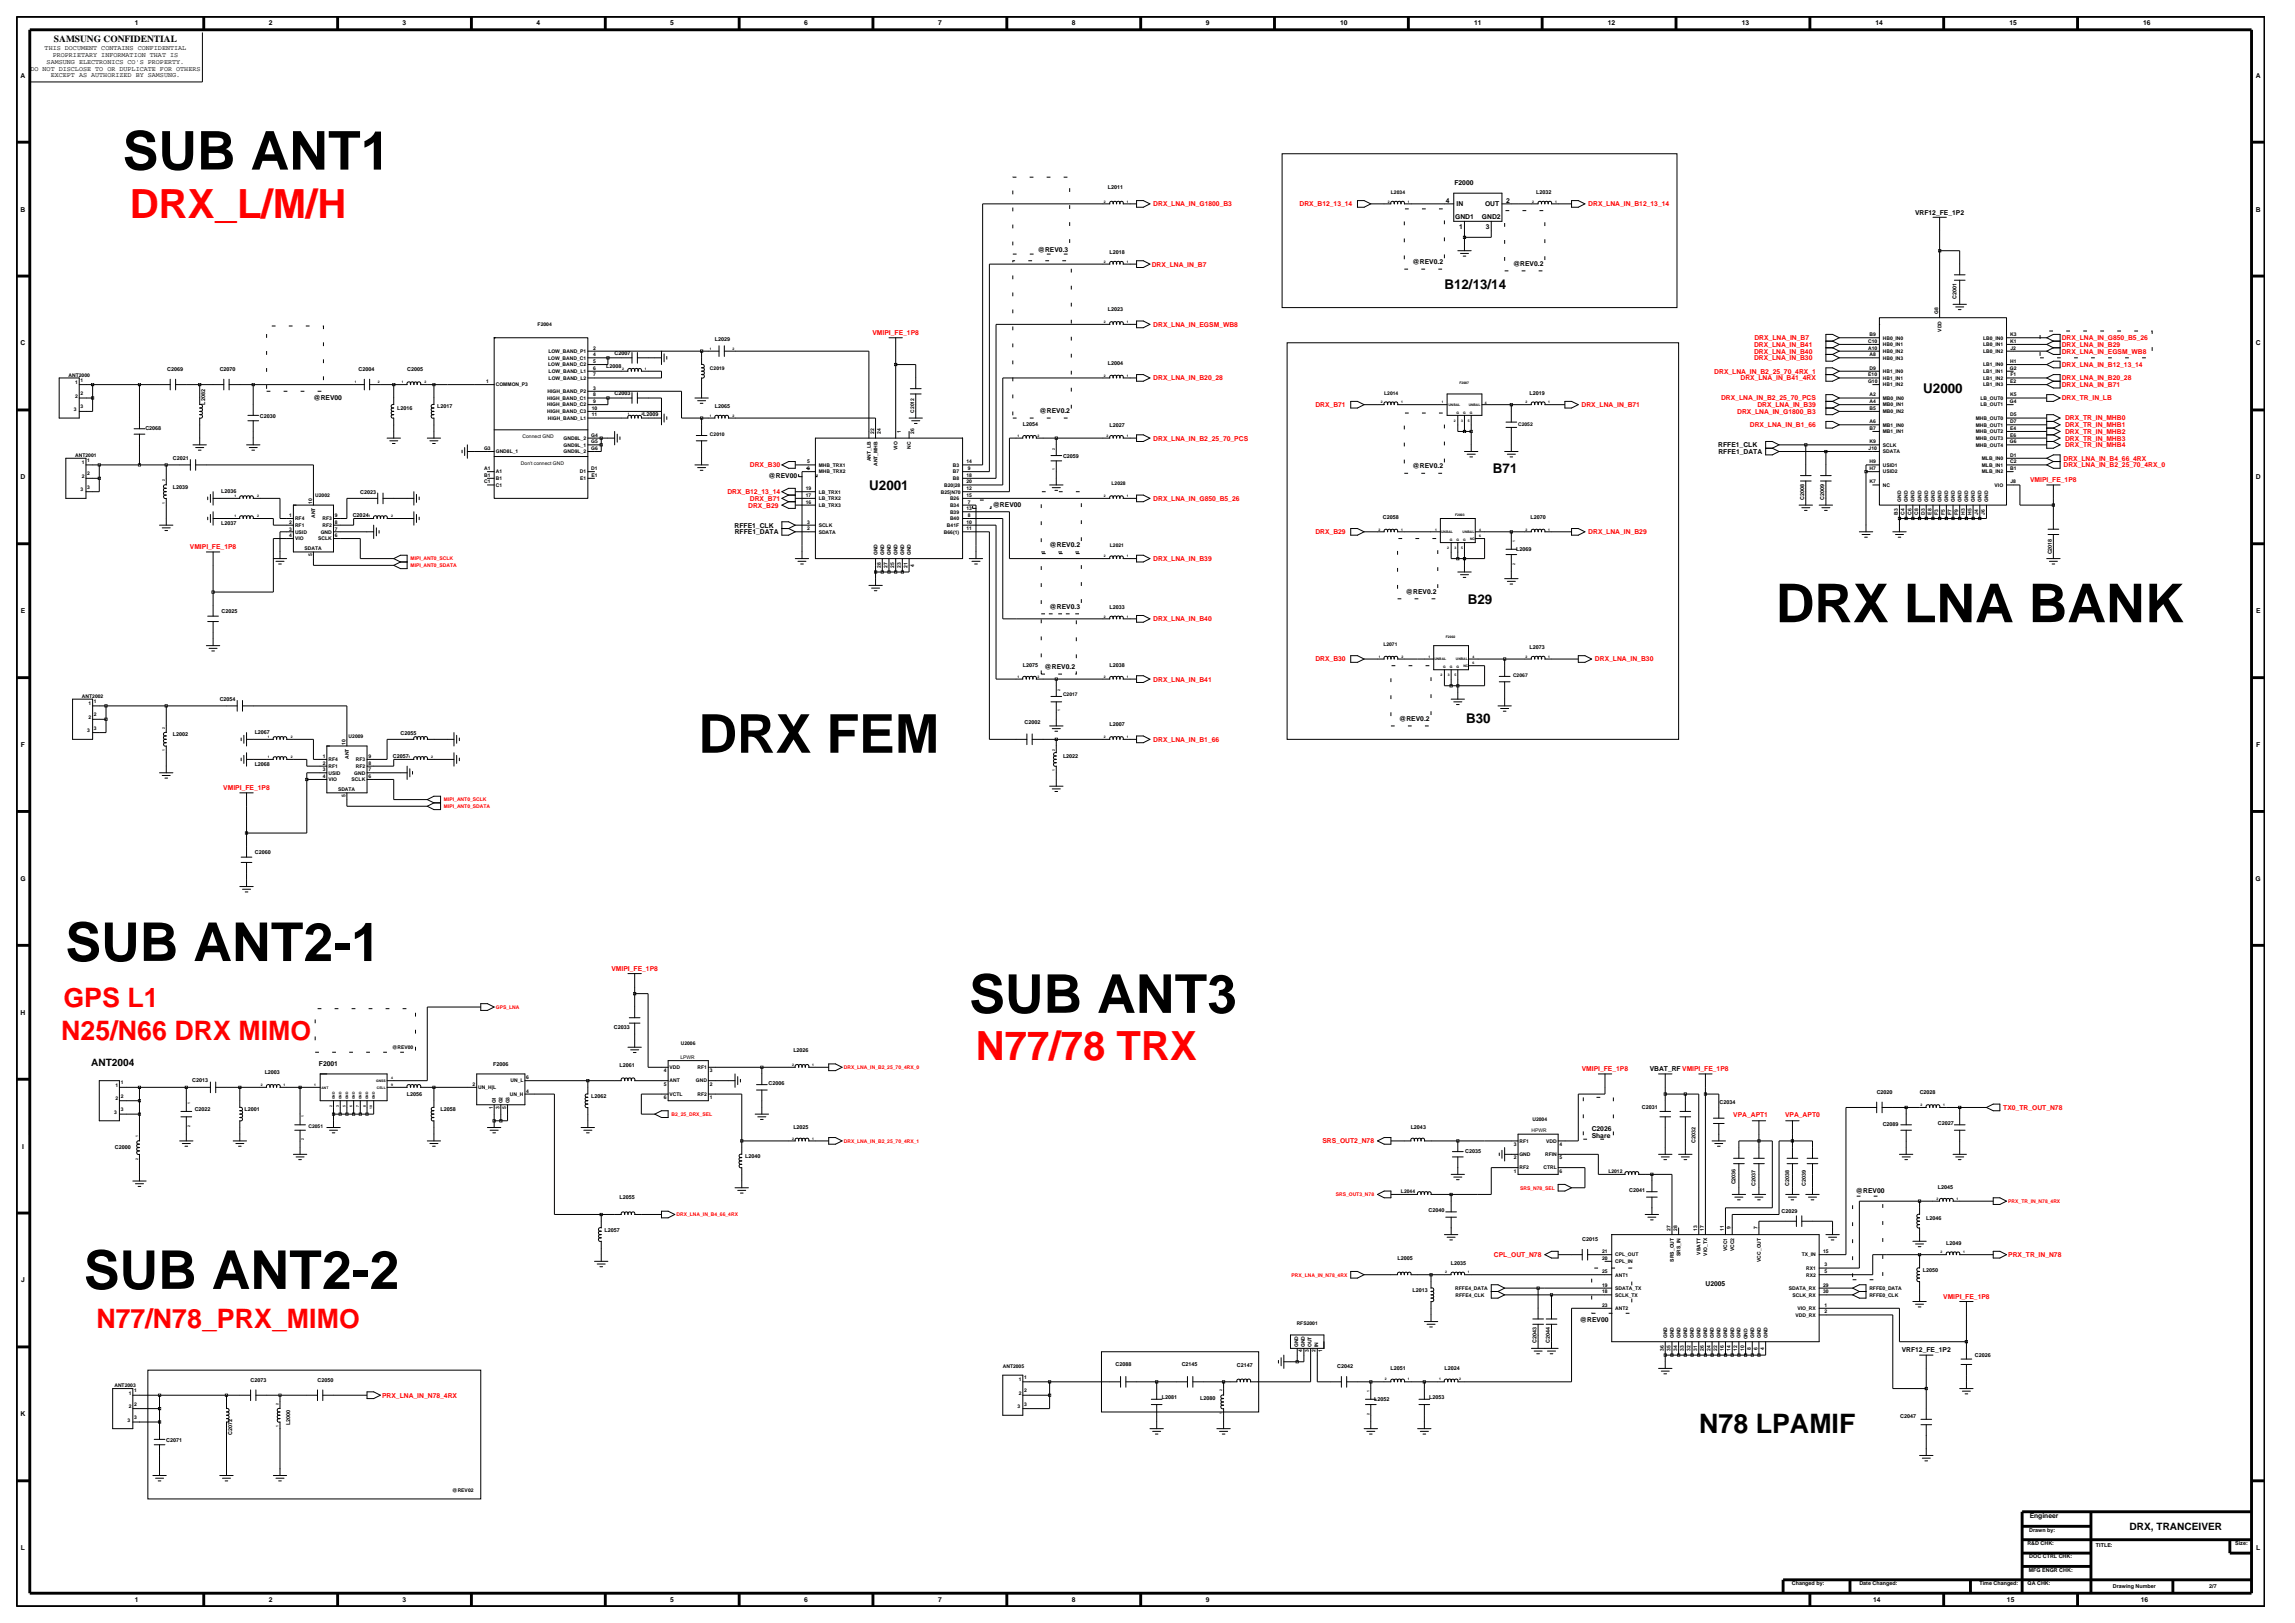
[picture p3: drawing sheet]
<svg xmlns="http://www.w3.org/2000/svg" width="420mm" height="297mm" viewBox="0 0 420 297" stroke-linecap="round" stroke-linejoin="round" font-family="sans-serif">
<defs><g id="words">
<g font-size="9.8">
<text x="22.4" y="31">SUB ANT1</text>
<text x="325" y="113.9">DRX LNA BANK</text>
<text x="127.8" y="137.7">DRX FEM</text>
<text x="12" y="175.9">SUB ANT2-1</text>
<text x="177.4" y="185.3">SUB ANT3</text>
<text x="15.3" y="235.9">SUB ANT2-2</text>
</g>
<g font-size="7.4" fill="#f00">
<text x="23.8" y="39.9">DRX_L/M/H</text>
<text x="178.6" y="194">N77/78 TRX</text>
</g>
<g font-size="4.9" fill="#f00">
<text x="11.6" y="184.2">GPS L1</text>
<text x="11.2" y="190.3">N25/N66 DRX MIMO</text>
<text x="17.6" y="243">N77/N78_PRX_MIMO</text>
</g>
<text font-size="4.9" x="311" y="262.3">N78 LPAMIF</text>
<g font-size="2.5">
<text x="264.3" y="52.9">B12/13/14</text>
<text x="352" y="71.9">U2000</text>
<text x="159.1" y="89.6">U2001</text>
<text x="273.2" y="86.6">B71</text>
<text x="268.6" y="110.5">B29</text>
<text x="268.3" y="132.2">B30</text>
</g>
<g font-size="1.9">
<text x="16.7" y="195">ANT2004</text>
<text x="389.7" y="279.9">DRX, TRANCEIVER</text>
</g>
<text font-size="1.7" x="9.9" y="7.7">SAMSUNG CONFIDENTIAL</text>
<g font-size="1.2">
<text x="24.7" y="4.7">1</text>
<text x="49.2" y="4.7">2</text>
<text x="73.7" y="4.7">3</text>
<text x="98.2" y="4.7">4</text>
<text x="122.7" y="4.7">5</text>
<text x="147.2" y="4.7">6</text>
<text x="171.7" y="4.7">7</text>
<text x="196.2" y="4.7">8</text>
<text x="220.7" y="4.7">9</text>
<text x="245.3" y="4.7">10</text>
<text x="269.8" y="4.7">11</text>
<text x="294.3" y="4.7">12</text>
<text x="318.7" y="4.7">13</text>
<text x="343.2" y="4.7">14</text>
<text x="367.7" y="4.7">15</text>
<text x="392.2" y="4.7">16</text>
<text x="8.2" y="9.2">THIS DOCUMENT CONTAINS CONFIDENTIAL</text>
<text x="8.5" y="11.7">SAMSUNG ELECTRONICS CO'S PROPERTY.</text>
<text x="9.6" y="10.5">PROPRIETARY INFORMATION THAT IS</text>
<text x="3.8" y="14.2">A</text>
<text x="5.6" y="12.9">DO NOT DISCLOSE TO OR DUPLICATE FOR OTHERS</text>
<text x="9.3" y="14.1">EXCEPT AS AUTHORIZED BY SAMSUNG.</text>
<text x="412.8" y="14.2">A</text>
<text x="266.2" y="33.8">F2000</text>
<text x="3.8" y="38.7">B</text>
<text x="264.6" y="37.1">4</text>
<text x="266.3" y="40">GND1</text>
<text x="266.5" y="37.7">IN</text>
<text x="267" y="42">1</text>
<text x="271.2" y="40">GND2</text>
<text x="271.8" y="37.7">OUT</text>
<text x="271.9" y="42">3</text>
<text x="275.7" y="37.1">2</text>
<text x="350.5" y="39.3">VRF12_FE_1P2</text>
<text x="412.8" y="38.7">B</text>
<text x="189.9" y="46.2">@REV0.3</text>
<text x="258.5" y="48.3">@REV0.2</text>
<text x="276.9" y="48.6">@REV0.2</text>
<text x="3.8" y="63.2">C</text>
<text x="412.8" y="63.2">C</text>
<text x="57.4" y="73.1">@REV00</text>
<text x="190.3" y="75.6">@REV0.2</text>
<text x="314.5" y="81.8">RFFE1_CLK</text>
<text x="314.5" y="83.1">RFFE1_DATA</text>
<text x="3.8" y="87.7">D</text>
<text x="140.7" y="87.5">@REV00</text>
<text x="258.5" y="85.7">@REV0.2</text>
<text x="412.8" y="87.7">D</text>
<text x="181.7" y="92.7">@REV00</text>
<text x="134.4" y="96.5">RFFE1_CLK</text>
<text x="134.5" y="97.8">RFFE1_DATA</text>
<text x="192.1" y="100.1">@REV0.2</text>
<text x="3.8" y="112.2">E</text>
<text x="192.1" y="111.4">@REV0.3</text>
<text x="257.3" y="108.7">@REV0.2</text>
<text x="412.9" y="112.2">E</text>
<text x="191.2" y="122.4">@REV0.2</text>
<text x="256.1" y="131.9">@REV0.2</text>
<text x="3.8" y="136.7">F</text>
<text x="412.9" y="136.7">F</text>
<text x="3.7" y="161.2">G</text>
<text x="412.8" y="161.2">G</text>
<text x="3.8" y="185.7">H</text>
<text x="58.4" y="195">F2001</text>
<text x="301.9" y="196">VBAT_RF VMIPI_FE_1P8</text>
<text x="5.3" y="207.7">I</text>
<text x="291.3" y="206.9">C2026</text>
<text x="291.3" y="208.2">Share</text>
<text x="4" y="210.2">I</text>
<text x="339.7" y="218.3">@REV00</text>
<text x="3.9" y="234.7">J</text>
<text x="312.1" y="235.2">U2005</text>
<text x="289.1" y="241.8">@REV00</text>
<text x="348" y="247.5">VRF12_FE_1P2</text>
<text x="3.8" y="259.2">K</text>
<text x="371.4" y="277.8">Engineer</text>
<text x="3.8" y="283.7">L</text>
<text x="412.9" y="283.7">L</text>
<text x="24.7" y="293.2">1</text>
<text x="49.2" y="293.2">2</text>
<text x="73.7" y="293.2">3</text>
<text x="122.7" y="293.2">5</text>
<text x="147.2" y="293.2">6</text>
<text x="171.7" y="293.2">7</text>
<text x="196.2" y="293.2">8</text>
<text x="220.7" y="293.2">9</text>
<text x="342.8" y="293.2">14</text>
<text x="367.3" y="293.2">15</text>
<text x="391.8" y="293.2">16</text>
</g>
<g font-size="1.2" fill="#f00">
<text x="211.1" y="37.7">DRX_LNA_IN_G1800_B3</text>
<text x="237.8" y="37.7">DRX_B12_13_14</text>
<text x="290.7" y="37.7">DRX_LNA_IN_B12_13_14</text>
<text x="210.8" y="48.8">DRX_LNA_IN_B7</text>
<text x="211.1" y="59.8">DRX_LNA_IN_EGSM_WB8</text>
<text x="159.7" y="61.3">VMIPI_FE_1P8</text>
<text x="321" y="65.9">DRX_LNA_IN_B30</text>
<text x="321" y="63.5">DRX_LNA_IN_B41</text>
<text x="321" y="64.7">DRX_LNA_IN_B40</text>
<text x="321.1" y="62.2">DRX_LNA_IN_B7</text>
<text x="377.3" y="62.2">DRX_LNA_IN_G850_B5_26</text>
<text x="377.3" y="64.7">DRX_LNA_IN_EGSM_WB8</text>
<text x="377.3" y="63.5">DRX_LNA_IN_B29</text>
<text x="211.1" y="69.6">DRX_LNA_IN_B20_28</text>
<text x="313.7" y="68.4">DRX_LNA_IN_B2_25_70_4RX_1</text>
<text x="318.5" y="69.6">DRX_LNA_IN_B41_4RX</text>
<text x="377.3" y="70.8">DRX_LNA_IN_B71</text>
<text x="377.3" y="69.6">DRX_LNA_IN_B20_28</text>
<text x="377.3" y="67.2">DRX_LNA_IN_B12_13_14</text>
<text x="240.7" y="74.5">DRX_B71</text>
<text x="289.4" y="74.5">DRX_LNA_IN_B71</text>
<text x="315" y="73.3">DRX_LNA_IN_B2_25_70_PCS</text>
<text x="317.9" y="75.7">DRX_LNA_IN_G1800_B3</text>
<text x="321.6" y="74.5">DRX_LNA_IN_B39</text>
<text x="377.3" y="73.3">DRX_TR_IN_LB</text>
<text x="377.9" y="76.9">DRX_TR_IN_MHB0</text>
<text x="211.1" y="80.6">DRX_LNA_IN_B2_25_70_PCS</text>
<text x="320.2" y="78.2">DRX_LNA_IN_B1_66</text>
<text x="377.9" y="81.8">DRX_TR_IN_MHB4</text>
<text x="377.9" y="79.4">DRX_TR_IN_MHB2</text>
<text x="377.9" y="78.2">DRX_TR_IN_MHB1</text>
<text x="377.9" y="80.6">DRX_TR_IN_MHB3</text>
<text x="137.2" y="85.5">DRX_B30</text>
<text x="371.5" y="88.3">VMIPI_FE_1P8</text>
<text x="377.6" y="85.5">DRX_LNA_IN_B2_25_70_4RX_0</text>
<text x="377.6" y="84.3">DRX_LNA_IN_B4_66_4RX</text>
<text x="133.1" y="90.4">DRX_B12_13_14</text>
<text x="136.9" y="92.9">DRX_B29</text>
<text x="137.2" y="91.6">DRX_B71</text>
<text x="211.1" y="91.6">DRX_LNA_IN_G850_B5_26</text>
<text x="34.7" y="100.5">VMIPI_FE_1P8</text>
<text x="240.7" y="97.8">DRX_B29</text>
<text x="290.7" y="97.8">DRX_LNA_IN_B29</text>
<text x="211.1" y="102.7">DRX_LNA_IN_B39</text>
<text x="211.1" y="113.7">DRX_LNA_IN_B40</text>
<text x="211.1" y="124.7">DRX_LNA_IN_B41</text>
<text x="240.7" y="121">DRX_B30</text>
<text x="291.9" y="121">DRX_LNA_IN_B30</text>
<text x="211.1" y="135.7">DRX_LNA_IN_B1_66</text>
<text x="40.9" y="144.6">VMIPI_FE_1P8</text>
<text x="111.9" y="177.7">VMIPI_FE_1P8</text>
<text x="289.5" y="196">VMIPI_FE_1P8</text>
<text x="366.6" y="203.1">TX0_TR_OUT_N78</text>
<text x="242" y="209.2">SRS_OUT2_N78</text>
<text x="317.2" y="204.3">VPA_APT1</text>
<text x="326.7" y="204.3">VPA_APT0</text>
<text x="273.4" y="230">CPL_OUT_N78</text>
<text x="367.5" y="230">PRX_TR_IN_N78</text>
<text x="355.6" y="237.7">VMIPI_FE_1P8</text>
<text x="69.9" y="255.7">PRX_LNA_IN_N78_4RX</text>
</g>
<g font-size="1">
<text x="202.7" y="34.6">L2011</text>
<text x="281.1" y="35.5">L2032</text>
<text x="203.1" y="46.5">L2018</text>
<text x="202.7" y="57">L2023</text>
<text x="358" y="54.8" transform="rotate(-90 358 54.8)">C2001</text>
<text x="112.5" y="65">C2007</text>
<text x="130.8" y="62.4">L2029</text>
<text x="30.6" y="67.9">C2069</text>
<text x="40.2" y="67.9">C2070</text>
<text x="65.6" y="67.9">C2004</text>
<text x="74.5" y="67.9">C2005</text>
<text x="110.9" y="67.4">L2008</text>
<text x="202.7" y="66.7">L2004</text>
<text x="37.6" y="74" transform="rotate(-90 37.6 74)">L2082</text>
<text x="47.6" y="76.5">C2030</text>
<text x="72.7" y="75">L2016</text>
<text x="80" y="74.7">L2017</text>
<text x="112.5" y="72.3">C2003</text>
<text x="117.7" y="76.2">L2009</text>
<text x="130.8" y="74.7">L2065</text>
<text x="187.2" y="78">L2054</text>
<text x="279.9" y="72.2">L2019</text>
<text x="26.6" y="78.7">C2068</text>
<text x="194.5" y="83.9">C2059</text>
<text x="203.1" y="78.1">L2027</text>
<text x="31.6" y="84.2">C2021</text>
<text x="31.6" y="89.5">L2039</text>
<text x="40.5" y="90.3">L2036</text>
<text x="64.6" y="94.6">C2024</text>
<text x="65.9" y="90.4">C2023</text>
<text x="253.1" y="94.9">C2058</text>
<text x="280.1" y="94.9">L2070</text>
<text x="330.2" y="91.5" transform="rotate(-90 330.2 91.5)">C2008</text>
<text x="333.8" y="91.5" transform="rotate(-90 333.8 91.5)">C2009</text>
<text x="40.5" y="96.1">L2037</text>
<text x="277.5" y="100.8">L2069</text>
<text x="375.5" y="101.5" transform="rotate(-90 375.5 101.5)">C2018</text>
<text x="40.5" y="112.1">C2025</text>
<text x="203.1" y="111.4">L2033</text>
<text x="279.9" y="118.7">L2073</text>
<text x="187.2" y="122.1">L2075</text>
<text x="203.1" y="122.1">L2038</text>
<text x="40.2" y="128.3">C2054</text>
<text x="31.6" y="134.8">L2002</text>
<text x="46.6" y="134.4">L2067</text>
<text x="73.3" y="134.5">C2055</text>
<text x="187.5" y="132.5">C2002</text>
<text x="203.1" y="132.8">L2007</text>
<text x="46.6" y="140.2">L2068</text>
<text x="71.9" y="138.7">C2057</text>
<text x="194.5" y="138.7">L2022</text>
<text x="46.7" y="156.2">C2060</text>
<text x="112.3" y="188.4">C2033</text>
<text x="48.4" y="196.5">L2003</text>
<text x="90.3" y="195.1">F2006</text>
<text x="113.4" y="195.3">L2061</text>
<text x="145.2" y="192.5">L2026</text>
<text x="35.2" y="198">C2013</text>
<text x="35.6" y="203.4">C2022</text>
<text x="44.8" y="203.4">L2001</text>
<text x="74.5" y="200.5">L2056</text>
<text x="80.6" y="203.4">L2058</text>
<text x="108.2" y="200.9">L2062</text>
<text x="140.7" y="198.5">C2006</text>
<text x="300.5" y="203">C2031</text>
<text x="314.7" y="202">C2034</text>
<text x="343.4" y="200.2">C2020</text>
<text x="351.3" y="200.2">C2028</text>
<text x="145.2" y="206.6">L2025</text>
<text x="258.2" y="206.6">L2043</text>
<text x="310.3" y="209.1" transform="rotate(-90 310.3 209.1)">C2032</text>
<text x="344.6" y="206">C2089</text>
<text x="354.7" y="205.8">C2027</text>
<text x="21" y="210.2">C2000</text>
<text x="136.4" y="211.9">L2040</text>
<text x="268.2" y="210.9">C2035</text>
<text x="113.4" y="219.5">L2055</text>
<text x="261.4" y="221.7">C2040</text>
<text x="298.2" y="218.1">C2041</text>
<text x="317.6" y="216.7" transform="rotate(-90 317.6 216.7)">C2036</text>
<text x="321.3" y="217" transform="rotate(-90 321.3 217)">C2037</text>
<text x="327.4" y="217" transform="rotate(-90 327.4 217)">C2038</text>
<text x="330.5" y="217" transform="rotate(-90 330.5 217)">C2039</text>
<text x="354.6" y="217.6">L2045</text>
<text x="110.6" y="225.4">L2057</text>
<text x="289.6" y="227.1">C2015</text>
<text x="326" y="222">C2029</text>
<text x="352.5" y="223.3">L2046</text>
<text x="356.2" y="227.8">L2049</text>
<text x="255.8" y="230.5">L2005</text>
<text x="265.5" y="231.4">L2035</text>
<text x="351.9" y="232.7">L2050</text>
<text x="258.5" y="236.4">L2013</text>
<text x="281.2" y="245.8" transform="rotate(-90 281.2 245.8)">C2043</text>
<text x="283.6" y="245.8" transform="rotate(-90 283.6 245.8)">C2044</text>
<text x="204.2" y="249.9">C2088</text>
<text x="216.3" y="249.9">C2145</text>
<text x="226.4" y="250.1">C2147</text>
<text x="244.7" y="250.4">C2042</text>
<text x="254.5" y="250.7">L2051</text>
<text x="264.3" y="250.6">L2024</text>
<text x="361.4" y="248.4">C2026</text>
<text x="45.9" y="252.9">C2073</text>
<text x="58.1" y="252.9">C2050</text>
<text x="212.6" y="256">L2081</text>
<text x="219.6" y="256.2">L2080</text>
<text x="251.5" y="256.3">L2052</text>
<text x="261.5" y="256">L2053</text>
<text x="30.4" y="263.9">C2071</text>
<text x="42.5" y="262.5" transform="rotate(-90 42.5 262.5)">C2072</text>
<text x="53.1" y="260.8" transform="rotate(-90 53.1 260.8)">L2000</text>
<text x="347.8" y="259.5">C2047</text>
<text x="371.4" y="280.2">Drawn by:</text>
<text x="371" y="282.7">R&amp;D CHK:</text>
<text x="371.3" y="287.6">MFG ENGR CHK:</text>
<text x="371.4" y="285.2">DOC CTRL CHK:</text>
<text x="383.6" y="283">TITLE:</text>
<text x="409.1" y="282.7">Size:</text>
<text x="327.9" y="290.1">Changed by:</text>
<text x="340.3" y="290.1">Date Changed:</text>
<text x="362.2" y="290.1">Time Changed:</text>
<text x="371.1" y="290.1">QA CHK:</text>
<text x="386.7" y="290.6">Drawing Number</text>
<text x="404.3" y="290.6">2/7</text>
</g>
<g font-size=".9">
<text x="254.5" y="35.5">L2034</text>
<text x="98.4" y="59.7">F2004</text>
<text x="354.7" y="57.5" transform="rotate(-90 354.7 57.5)">G8</text>
<text x="100.3" y="65.8">LOW_BAND_C1</text>
<text x="100.3" y="64.6">LOW_BAND_P1</text>
<text x="108.5" y="64">2</text>
<text x="108.5" y="65.2">4</text>
<text x="341.9" y="62.8">C10</text>
<text x="341.9" y="64">A10</text>
<text x="342.1" y="61.5">B9</text>
<text x="342.1" y="65.2">A8</text>
<text x="344.6" y="65.8">HB0_IN3</text>
<text x="344.6" y="62.1">HB0_IN0</text>
<text x="344.6" y="63.4">HB0_IN1</text>
<text x="344.6" y="64.6">HB0_IN2</text>
<text x="355.3" y="60.7" transform="rotate(-90 355.3 60.7)">VDD</text>
<text x="362.9" y="63.4">LB0_IN1</text>
<text x="362.9" y="62.1">LB0_IN0</text>
<text x="362.9" y="64.6">LB0_IN2</text>
<text x="367.9" y="62.8">K1</text>
<text x="367.9" y="61.5">K3</text>
<text x="367.9" y="64">J2</text>
<text x="12.5" y="68.9">ANT2000</text>
<text x="13.8" y="70.3">1</text>
<text x="14.7" y="69.8">1</text>
<text x="88.9" y="70.1">1</text>
<text x="90.7" y="70.7">COMMON_P3</text>
<text x="100.2" y="71.9">HIGH_BAND_P2</text>
<text x="100.3" y="67">LOW_BAND_C2</text>
<text x="100.4" y="68.3">LOW_BAND_L1</text>
<text x="100.4" y="69.5">LOW_BAND_L2</text>
<text x="108.5" y="71.3">3</text>
<text x="108.5" y="66.4">5</text>
<text x="108.5" y="67.6">6</text>
<text x="108.5" y="68.9">7</text>
<text x="129.9" y="67.6">C2019</text>
<text x="341.9" y="70.1">G10</text>
<text x="341.9" y="68.9">E10</text>
<text x="342.1" y="67.6">D9</text>
<text x="344.6" y="70.7">HB1_IN2</text>
<text x="344.6" y="69.5">HB1_IN1</text>
<text x="344.6" y="68.3">HB1_IN0</text>
<text x="362.9" y="68.3">LB1_IN1</text>
<text x="362.9" y="67">LB1_IN0</text>
<text x="362.9" y="70.7">LB1_IN3</text>
<text x="362.9" y="69.5">LB1_IN2</text>
<text x="367.8" y="67.6">G2</text>
<text x="367.9" y="66.4">H1</text>
<text x="367.9" y="70.1">E2</text>
<text x="367.9" y="68.9">F1</text>
<text x="13.5" y="75.2">3</text>
<text x="13.8" y="72.7">2</text>
<text x="14.7" y="72.3">2</text>
<text x="14.7" y="74.7">3</text>
<text x="100.1" y="74.4">HIGH_BAND_C2</text>
<text x="100.1" y="73.2">HIGH_BAND_C1</text>
<text x="100.1" y="75.6">HIGH_BAND_C3</text>
<text x="100.2" y="76.8">HIGH_BAND_L1</text>
<text x="108.3" y="76.2">11</text>
<text x="108.3" y="75">10</text>
<text x="108.5" y="72.5">8</text>
<text x="108.5" y="73.8">9</text>
<text x="167.3" y="75.5" transform="rotate(-90 167.3 75.5)">C2012</text>
<text x="253.3" y="72.2">L2014</text>
<text x="342.1" y="75">B5</text>
<text x="342.1" y="72.5">A2</text>
<text x="342.1" y="73.8">A4</text>
<text x="342.1" y="77.4">A6</text>
<text x="344.6" y="75.6">MB0_IN2</text>
<text x="344.6" y="73.2">MB0_IN0</text>
<text x="344.6" y="74.4">MB0_IN1</text>
<text x="361.6" y="76.8">MHB_OUT0</text>
<text x="362.4" y="73.2">LB_OUT0</text>
<text x="362.4" y="74.4">LB_OUT1</text>
<text x="367.8" y="73.8">G4</text>
<text x="367.9" y="72.5">K5</text>
<text x="367.9" y="76.2">D5</text>
<text x="367.9" y="77.4">D7</text>
<text x="13.8" y="83.6">ANT2001</text>
<text x="88.6" y="82.4">G3</text>
<text x="90.7" y="82.9">GND8L_1</text>
<text x="95.6" y="80.2">Connect GND</text>
<text x="103.2" y="81.7">GND9L_1</text>
<text x="103.2" y="82.9">GND9L_2</text>
<text x="103.2" y="80.5">GND8L_2</text>
<text x="108.2" y="81.1">G5</text>
<text x="108.2" y="82.4">G6</text>
<text x="108.2" y="79.9">G4</text>
<text x="129.9" y="79.9">C2010</text>
<text x="160" y="79.5" transform="rotate(-90 160 79.5)">22</text>
<text x="161.2" y="79.5" transform="rotate(-90 161.2 79.5)">24</text>
<text x="164.2" y="82.4" transform="rotate(-90 164.2 82.4)">VIO</text>
<text x="164.8" y="79.2" transform="rotate(-90 164.8 79.2)">1</text>
<text x="166.7" y="82.1" transform="rotate(-90 166.7 82.1)">NC</text>
<text x="167.3" y="79.5" transform="rotate(-90 167.3 79.5)">26</text>
<text x="277.8" y="78">C2052</text>
<text x="342" y="82.4">J10</text>
<text x="342.1" y="81.1">K9</text>
<text x="342.1" y="78.7">B7</text>
<text x="344.6" y="81.7">SCLK</text>
<text x="344.6" y="82.9">SDATA</text>
<text x="344.6" y="79.3">MB1_IN1</text>
<text x="344.6" y="78.1">MB1_IN0</text>
<text x="361.6" y="81.7">MHB_OUT4</text>
<text x="361.6" y="79.3">MHB_OUT2</text>
<text x="361.6" y="80.5">MHB_OUT3</text>
<text x="361.6" y="78.1">MHB_OUT1</text>
<text x="367.8" y="81.1">G6</text>
<text x="367.9" y="83.6">D1</text>
<text x="367.9" y="78.7">E4</text>
<text x="367.9" y="79.9">E6</text>
<text x="14.7" y="89.9">3</text>
<text x="15" y="85">1</text>
<text x="15" y="87.4">2</text>
<text x="16" y="87">2</text>
<text x="16" y="89.4">3</text>
<text x="16" y="84.5">1</text>
<text x="88.6" y="86">A1</text>
<text x="88.6" y="87.2">B1</text>
<text x="88.6" y="88.5">C1</text>
<text x="90.7" y="86.6">A1</text>
<text x="90.7" y="87.9">B1</text>
<text x="90.7" y="89.1">C1</text>
<text x="95.3" y="85.1">Don't connect GND</text>
<text x="106.1" y="86.6">D1</text>
<text x="106.2" y="87.9">E1</text>
<text x="108.2" y="86">D1</text>
<text x="108.2" y="87.2">E1</text>
<text x="147.5" y="89.7">19</text>
<text x="147.7" y="84.8">5</text>
<text x="147.7" y="86">6</text>
<text x="149.8" y="85.4">MHB_TRX1</text>
<text x="149.8" y="86.6">MHB_TRX2</text>
<text x="159.3" y="84.4" transform="rotate(-90 159.3 84.4)">ANT_LB</text>
<text x="160.6" y="85.3" transform="rotate(-90 160.6 85.3)">ANT_MHB</text>
<text x="172.8" y="89.1">B20|28</text>
<text x="174.4" y="86.6">B7</text>
<text x="174.4" y="85.4">B3</text>
<text x="174.4" y="87.9">B8</text>
<text x="176.9" y="88.5">20</text>
<text x="176.9" y="89.7">12</text>
<text x="176.9" y="84.8">14</text>
<text x="176.9" y="87.2">18</text>
<text x="177.1" y="86">9</text>
<text x="203.4" y="88.8">L2028</text>
<text x="342.1" y="88.5">K7</text>
<text x="342.1" y="86">H7</text>
<text x="342.1" y="84.8">H9</text>
<text x="344.6" y="89.1">NC</text>
<text x="344.6" y="86.6">USID2</text>
<text x="344.6" y="85.4">USID1</text>
<text x="362.7" y="84.2">MLB_IN0</text>
<text x="362.7" y="86.6">MLB_IN2</text>
<text x="362.7" y="85.4">MLB_IN1</text>
<text x="365" y="89.1">VIO</text>
<text x="367.9" y="86">B1</text>
<text x="367.9" y="84.8">C2</text>
<text x="367.9" y="88.5">J8</text>
<text x="52.9" y="94.6">1</text>
<text x="52.9" y="95.8">2</text>
<text x="54" y="95.2">RF4</text>
<text x="57.1" y="92.2" transform="rotate(-90 57.1 92.2)">10</text>
<text x="57.7" y="90.9">U2002</text>
<text x="57.7" y="94.8" transform="rotate(-90 57.7 94.8)">ANT</text>
<text x="59" y="95.2">RF3</text>
<text x="61.3" y="95.8">8</text>
<text x="61.3" y="94.6">9</text>
<text x="147.5" y="92.1">16</text>
<text x="147.5" y="90.9">17</text>
<text x="147.7" y="95.8">3</text>
<text x="149.8" y="90.3">LB_TRX1</text>
<text x="149.8" y="92.8">LB_TRX3</text>
<text x="149.8" y="91.5">LB_TRX2</text>
<text x="172.2" y="90.3">B25|N70</text>
<text x="173.9" y="95.2">B40</text>
<text x="173.9" y="92.8">B34</text>
<text x="173.9" y="94">B39</text>
<text x="173.9" y="91.5">B26</text>
<text x="176.9" y="93.4">13</text>
<text x="176.9" y="90.9">15</text>
<text x="176.9" y="95.8">10</text>
<text x="177.1" y="94.6">8</text>
<text x="177.1" y="92.1">7</text>
<text x="347.3" y="94.2" transform="rotate(-90 347.3 94.2)">B3</text>
<text x="347.9" y="91.8" transform="rotate(-90 347.9 91.8)">GND</text>
<text x="348.6" y="94.2" transform="rotate(-90 348.6 94.2)">C4</text>
<text x="349.2" y="91.8" transform="rotate(-90 349.2 91.8)">GND</text>
<text x="349.8" y="94.2" transform="rotate(-90 349.8 94.2)">C6</text>
<text x="350.4" y="91.8" transform="rotate(-90 350.4 91.8)">GND</text>
<text x="351" y="94.2" transform="rotate(-90 351 94.2)">C8</text>
<text x="351.6" y="91.8" transform="rotate(-90 351.6 91.8)">GND</text>
<text x="352.2" y="94.2" transform="rotate(-90 352.2 94.2)">D3</text>
<text x="352.8" y="91.8" transform="rotate(-90 352.8 91.8)">GND</text>
<text x="353.5" y="94.2" transform="rotate(-90 353.5 94.2)">E8</text>
<text x="354.1" y="91.8" transform="rotate(-90 354.1 91.8)">GND</text>
<text x="354.7" y="94.2" transform="rotate(-90 354.7 94.2)">F3</text>
<text x="355.3" y="91.8" transform="rotate(-90 355.3 91.8)">GND</text>
<text x="355.9" y="94.2" transform="rotate(-90 355.9 94.2)">F5</text>
<text x="356.5" y="91.8" transform="rotate(-90 356.5 91.8)">GND</text>
<text x="357.1" y="94.2" transform="rotate(-90 357.1 94.2)">F7</text>
<text x="357.7" y="91.8" transform="rotate(-90 357.7 91.8)">GND</text>
<text x="358.4" y="94.2" transform="rotate(-90 358.4 94.2)">F9</text>
<text x="359" y="91.8" transform="rotate(-90 359 91.8)">GND</text>
<text x="359.6" y="94.2" transform="rotate(-90 359.6 94.2)">H3</text>
<text x="360.2" y="91.8" transform="rotate(-90 360.2 91.8)">GND</text>
<text x="360.8" y="94.2" transform="rotate(-90 360.8 94.2)">H5</text>
<text x="361.4" y="91.8" transform="rotate(-90 361.4 91.8)">GND</text>
<text x="362" y="94.2" transform="rotate(-90 362 94.2)">J4</text>
<text x="362.6" y="91.8" transform="rotate(-90 362.6 91.8)">GND</text>
<text x="363.2" y="94.2" transform="rotate(-90 363.2 94.2)">J6</text>
<text x="363.9" y="91.8" transform="rotate(-90 363.9 91.8)">GND</text>
<text x="52.9" y="97.1">3</text>
<text x="52.9" y="98.3">4</text>
<text x="54" y="96.4">RF1</text>
<text x="54" y="97.6">USID</text>
<text x="54" y="98.9">VIO</text>
<text x="55.7" y="100.7">SDATA</text>
<text x="57.1" y="101.8" transform="rotate(-90 57.1 101.8)">5</text>
<text x="58.2" y="98.9">SCLK</text>
<text x="58.7" y="97.6">GND</text>
<text x="59" y="96.4">RF2</text>
<text x="61.3" y="97.1">7</text>
<text x="61.3" y="98.3">6</text>
<text x="147.7" y="97">2</text>
<text x="149.8" y="96.4">SCLK</text>
<text x="149.8" y="97.6">SDATA</text>
<text x="160.6" y="101.6" transform="rotate(-90 160.6 101.6)">GND</text>
<text x="161.8" y="101.6" transform="rotate(-90 161.8 101.6)">GND</text>
<text x="163" y="101.6" transform="rotate(-90 163 101.6)">GND</text>
<text x="164.2" y="101.6" transform="rotate(-90 164.2 101.6)">GND</text>
<text x="165.5" y="101.6" transform="rotate(-90 165.5 101.6)">GND</text>
<text x="166.7" y="101.6" transform="rotate(-90 166.7 101.6)">GND</text>
<text x="172.7" y="97.6">B66(1)</text>
<text x="173.3" y="96.4">B41F</text>
<text x="176.9" y="97">11</text>
<text x="203.1" y="100.1">L2021</text>
<text x="161.2" y="104" transform="rotate(-90 161.2 104)">28</text>
<text x="162.4" y="104" transform="rotate(-90 162.4 104)">27</text>
<text x="163.6" y="104" transform="rotate(-90 163.6 104)">25</text>
<text x="164.8" y="104" transform="rotate(-90 164.8 104)">23</text>
<text x="166.1" y="104" transform="rotate(-90 166.1 104)">21</text>
<text x="167.3" y="103.7" transform="rotate(-90 167.3 103.7)">4</text>
<text x="253.2" y="118.2">L2071</text>
<text x="276.9" y="124">C2067</text>
<text x="15" y="127.7">ANT2002</text>
<text x="16.2" y="129.1">1</text>
<text x="16.2" y="131.5">2</text>
<text x="17.2" y="128.6">1</text>
<text x="17.2" y="131">2</text>
<text x="194.5" y="127.3">C2017</text>
<text x="16" y="134">3</text>
<text x="17.2" y="133.5">3</text>
<text x="63.2" y="136.3" transform="rotate(-90 63.2 136.3)">10</text>
<text x="63.8" y="135">U2009</text>
<text x="59.1" y="138.7">1</text>
<text x="59.1" y="139.9">2</text>
<text x="59.1" y="141.2">3</text>
<text x="59.1" y="142.4">4</text>
<text x="60.1" y="139.3">RF4</text>
<text x="60.1" y="140.5">RF1</text>
<text x="60.1" y="141.7">USID</text>
<text x="60.1" y="143">VIO</text>
<text x="63.8" y="138.9" transform="rotate(-90 63.8 138.9)">ANT</text>
<text x="64.4" y="143">SCLK</text>
<text x="64.8" y="141.7">GND</text>
<text x="65.1" y="140.5">RF2</text>
<text x="65.1" y="139.3">RF3</text>
<text x="67.4" y="142.4">6</text>
<text x="67.4" y="141.2">7</text>
<text x="67.4" y="139.9">8</text>
<text x="67.4" y="138.7">9</text>
<text x="61.9" y="144.8">SDATA</text>
<text x="63.2" y="145.8" transform="rotate(-90 63.2 145.8)">5</text>
<text x="71.8" y="191.9">@REV00</text>
<text x="124.6" y="191.3">U2006</text>
<text x="96.3" y="197.5">6</text>
<text x="121.5" y="196.2">4</text>
<text x="122.5" y="195.6">VDD</text>
<text x="124.5" y="193.8">LPWR</text>
<text x="127.6" y="195.6">RF1</text>
<text x="129.9" y="196.2">3</text>
<text x="20.9" y="203.8">3</text>
<text x="21.1" y="198.9">1</text>
<text x="21.1" y="201.3">2</text>
<text x="22.1" y="203.3">3</text>
<text x="22.1" y="198.4">1</text>
<text x="22.1" y="200.9">2</text>
<text x="86.5" y="198.7">2</text>
<text x="87.5" y="199.3">UN_H|L</text>
<text x="90.2" y="202.9" transform="rotate(-90 90.2 202.9)">1</text>
<text x="90.8" y="201.9" transform="rotate(-90 90.8 201.9)">G1</text>
<text x="91.4" y="202.9" transform="rotate(-90 91.4 202.9)">3</text>
<text x="92" y="201.9" transform="rotate(-90 92 201.9)">G2</text>
<text x="92.6" y="202.9" transform="rotate(-90 92.6 202.9)">5</text>
<text x="93.2" y="201.9" transform="rotate(-90 93.2 201.9)">G3</text>
<text x="93.3" y="200.5">UN_H</text>
<text x="93.4" y="198.1">UN_L</text>
<text x="96.3" y="200">4</text>
<text x="121.5" y="198.7">5</text>
<text x="121.5" y="201.1">6</text>
<text x="122.5" y="198.1">ANT</text>
<text x="122.5" y="200.5">VCTL</text>
<text x="127.3" y="198.1">GND</text>
<text x="127.6" y="200.5">RF2</text>
<text x="129.9" y="198.7">2</text>
<text x="129.9" y="201.1">1</text>
<text x="56.4" y="206.4">C2051</text>
<text x="277.1" y="209.7">3</text>
<text x="278.1" y="209.1">RF1</text>
<text x="280.3" y="207.2">HPWR</text>
<text x="280.4" y="205.1">U2004</text>
<text x="283" y="209.1">VDD</text>
<text x="285.4" y="209.7">4</text>
<text x="277.1" y="212.1">2</text>
<text x="277.1" y="214.6">1</text>
<text x="278.1" y="211.6">GND</text>
<text x="278.1" y="214">RF2</text>
<text x="282.5" y="214">CTRL</text>
<text x="282.8" y="211.6">RFIN</text>
<text x="285.4" y="214.6">6</text>
<text x="285.4" y="212.1">5</text>
<text x="294.3" y="214.6">L2012</text>
<text x="256.4" y="218.3">L2044</text>
<text x="305.7" y="225.2" transform="rotate(-90 305.7 225.2)">27</text>
<text x="306.9" y="225.2" transform="rotate(-90 306.9 225.2)">28</text>
<text x="310.6" y="225.2" transform="rotate(-90 310.6 225.2)">13</text>
<text x="311.8" y="225.2" transform="rotate(-90 311.8 225.2)">17</text>
<text x="315.5" y="225.2" transform="rotate(-90 315.5 225.2)">11</text>
<text x="316.7" y="224.9" transform="rotate(-90 316.7 224.9)">9</text>
<text x="321.6" y="224.9" transform="rotate(-90 321.6 224.9)">7</text>
<text x="293.2" y="229.3">21</text>
<text x="293.2" y="233">25</text>
<text x="293.2" y="230.5">20</text>
<text x="295.6" y="229.9">CPL_OUT</text>
<text x="295.6" y="233.6">ANT1</text>
<text x="295.6" y="231.1">CPL_IN</text>
<text x="306.3" y="230.9" transform="rotate(-90 306.3 230.9)">SRS_OUT</text>
<text x="307.5" y="229.8" transform="rotate(-90 307.5 229.8)">SRS_IN</text>
<text x="311.2" y="229.6" transform="rotate(-90 311.2 229.6)">VBATT</text>
<text x="312.4" y="229.8" transform="rotate(-90 312.4 229.8)">VIO_TX</text>
<text x="316.1" y="229" transform="rotate(-90 316.1 229)">VCC1</text>
<text x="317.3" y="229" transform="rotate(-90 317.3 229)">VCC2</text>
<text x="322.2" y="230.9" transform="rotate(-90 322.2 230.9)">VCC_OUT</text>
<text x="329.7" y="229.9">TX_IN</text>
<text x="330.5" y="233.6">RX2</text>
<text x="330.5" y="232.4">RX1</text>
<text x="333.6" y="229.3">15</text>
<text x="333.9" y="233">5</text>
<text x="333.9" y="231.8">3</text>
<text x="266.3" y="236">RFFE4_DATA</text>
<text x="266.4" y="237.3">RFFE4_CLK</text>
<text x="293.2" y="239.1">23</text>
<text x="293.2" y="236.7">18</text>
<text x="293.2" y="235.4">19</text>
<text x="295.6" y="239.7">ANT2</text>
<text x="295.6" y="237.3">SCLK_TX</text>
<text x="295.6" y="236">SDATA_TX</text>
<text x="327.4" y="236">SDATA_RX</text>
<text x="328" y="237.3">SCLK_RX</text>
<text x="329" y="239.7">VIO_RX</text>
<text x="333.6" y="235.4">29</text>
<text x="333.6" y="236.7">30</text>
<text x="333.9" y="239.1">1</text>
<text x="342.1" y="236">RFFE0_DATA</text>
<text x="342.1" y="237.3">RFFE0_CLK</text>
<text x="237.3" y="242.4">RFS2001</text>
<text x="305.1" y="244.9" transform="rotate(-90 305.1 244.9)">GND</text>
<text x="306.3" y="244.9" transform="rotate(-90 306.3 244.9)">GND</text>
<text x="307.5" y="244.9" transform="rotate(-90 307.5 244.9)">GND</text>
<text x="308.8" y="244.9" transform="rotate(-90 308.8 244.9)">GND</text>
<text x="310" y="244.9" transform="rotate(-90 310 244.9)">GND</text>
<text x="311.2" y="244.9" transform="rotate(-90 311.2 244.9)">GND</text>
<text x="312.4" y="244.9" transform="rotate(-90 312.4 244.9)">GND</text>
<text x="313.6" y="244.9" transform="rotate(-90 313.6 244.9)">GND</text>
<text x="314.9" y="244.9" transform="rotate(-90 314.9 244.9)">GND</text>
<text x="316.1" y="244.9" transform="rotate(-90 316.1 244.9)">GND</text>
<text x="317.3" y="244.9" transform="rotate(-90 317.3 244.9)">GND</text>
<text x="318.6" y="244.9" transform="rotate(-90 318.6 244.9)">GND</text>
<text x="319.8" y="245.1" transform="rotate(-90 319.8 245.1)">GND</text>
<text x="321" y="244.9" transform="rotate(-90 321 244.9)">GND</text>
<text x="322.2" y="244.9" transform="rotate(-90 322.2 244.9)">GND</text>
<text x="323.5" y="244.9" transform="rotate(-90 323.5 244.9)">GND</text>
<text x="328.6" y="240.9">VDD_RX</text>
<text x="333.9" y="240.3">2</text>
<text x="183.5" y="250.4">ANT2005</text>
<text x="237.6" y="246.5" transform="rotate(-90 237.6 246.5)">GND</text>
<text x="238.3" y="247.5" transform="rotate(-90 238.3 247.5)">4</text>
<text x="238.8" y="246.5" transform="rotate(-90 238.8 246.5)">GND</text>
<text x="239.5" y="247.5" transform="rotate(-90 239.5 247.5)">3</text>
<text x="240" y="246.5" transform="rotate(-90 240 246.5)">OUT</text>
<text x="240.7" y="247.5" transform="rotate(-90 240.7 247.5)">2</text>
<text x="241.2" y="246.5" transform="rotate(-90 241.2 246.5)">IN</text>
<text x="242" y="247.5" transform="rotate(-90 242 247.5)">1</text>
<text x="304.5" y="247.2" transform="rotate(-90 304.5 247.2)">36</text>
<text x="305.7" y="247.2" transform="rotate(-90 305.7 247.2)">35</text>
<text x="306.9" y="247.2" transform="rotate(-90 306.9 247.2)">34</text>
<text x="308.1" y="247.2" transform="rotate(-90 308.1 247.2)">33</text>
<text x="309.4" y="247.2" transform="rotate(-90 309.4 247.2)">32</text>
<text x="310.6" y="247.2" transform="rotate(-90 310.6 247.2)">31</text>
<text x="311.8" y="247.2" transform="rotate(-90 311.8 247.2)">26</text>
<text x="313" y="247.2" transform="rotate(-90 313 247.2)">24</text>
<text x="314.3" y="247.2" transform="rotate(-90 314.3 247.2)">22</text>
<text x="315.5" y="247.2" transform="rotate(-90 315.5 247.2)">16</text>
<text x="316.7" y="247.2" transform="rotate(-90 316.7 247.2)">14</text>
<text x="317.9" y="247.2" transform="rotate(-90 317.9 247.2)">12</text>
<text x="319.2" y="247.2" transform="rotate(-90 319.2 247.2)">10</text>
<text x="320.4" y="247" transform="rotate(-90 320.4 247)">8</text>
<text x="321.6" y="247" transform="rotate(-90 321.6 247)">6</text>
<text x="322.8" y="247" transform="rotate(-90 322.8 247)">4</text>
<text x="20.9" y="253.8">ANT2003</text>
<text x="23.6" y="255.2">1</text>
<text x="23.6" y="257.7">2</text>
<text x="24.5" y="254.7">1</text>
<text x="24.5" y="257.2">2</text>
<text x="186.2" y="257.7">3</text>
<text x="186.4" y="252.8">1</text>
<text x="186.4" y="255.2">2</text>
<text x="187.4" y="252.3">1</text>
<text x="187.4" y="254.7">2</text>
<text x="187.4" y="257.2">3</text>
<text x="23.3" y="260.1">3</text>
<text x="24.5" y="259.6">3</text>
<text x="82.8" y="273.1">@REV02</text>
</g>
<g font-size=".9" fill="#f00">
<text x="75.1" y="103.8">MIPI_ANT0_SDATA</text>
<text x="75.1" y="102.5">MIPI_ANT0_SCLK</text>
<text x="81.2" y="147.9">MIPI_ANT0_SDATA</text>
<text x="81.2" y="146.6">MIPI_ANT0_SCLK</text>
<text x="90.7" y="184.6">GPS_LNA</text>
<text x="154.4" y="195.6">DRX_LNA_IN_B2_25_70_4RX_0</text>
<text x="122.9" y="204.2">B2_25_DRX_SEL</text>
<text x="154.4" y="209.1">DRX_LNA_IN_B2_25_70_4RX_1</text>
<text x="244.4" y="218.9">SRS_OUT3_N78</text>
<text x="278.2" y="217.7">SRS_N78_SEL</text>
<text x="367.5" y="220.1">PRX_TR_IN_N78_4RX</text>
<text x="123.8" y="222.6">DRX_LNA_IN_B4_66_4RX</text>
<text x="236.4" y="233.6">PRX_LNA_IN_N78_4RX</text>
</g>
<g font-size=".6">
<text x="202" y="37.1">2</text>
<text x="206.2" y="37.1">1</text>
<text x="254" y="37.1">2</text>
<text x="257.6" y="37.1">1</text>
<text x="280.4" y="37.1">2</text>
<text x="284.6" y="37.1">1</text>
<text x="202" y="48.1">2</text>
<text x="206.2" y="48.1">1</text>
<text x="202" y="59.1">2</text>
<text x="206.2" y="59.1">1</text>
<text x="129.9" y="64">1</text>
<text x="134" y="64">2</text>
<text x="65" y="70.1">1</text>
<text x="69.1" y="70.1">2</text>
<text x="73.5" y="70.1">1</text>
<text x="77.7" y="70.1">2</text>
<text x="113.9" y="67.7">2</text>
<text x="118" y="67.7">1</text>
<text x="202" y="68.9">2</text>
<text x="206.2" y="68.9">1</text>
<text x="267.1" y="70.3">F2007</text>
<text x="114.9" y="75.9">1</text>
<text x="117.4" y="75.9">2</text>
<text x="129.9" y="76.3">1</text>
<text x="134" y="76.3">2</text>
<text x="252.7" y="73.8">2</text>
<text x="256.4" y="73.8">1</text>
<text x="263.8" y="73.8">1</text>
<text x="265.1" y="74.4">UNBAL</text>
<text x="266" y="77.2">2</text>
<text x="266.5" y="75.8">G</text>
<text x="267.4" y="77.2">3</text>
<text x="267.8" y="75.8">G</text>
<text x="268.6" y="77.2">5</text>
<text x="268.8" y="74.4">UNBAL</text>
<text x="269" y="75.8">G</text>
<text x="271.7" y="73.9">4</text>
<text x="279.2" y="73.8">2</text>
<text x="283.3" y="73.8">1</text>
<text x="186.2" y="79.9">1</text>
<text x="189.9" y="79.9">2</text>
<text x="193.1" y="82.4" transform="rotate(-90 193.1 82.4)">2</text>
<text x="202.5" y="79.9">2</text>
<text x="206.2" y="79.9">1</text>
<text x="30.2" y="88" transform="rotate(-90 30.2 88)">2</text>
<text x="193.1" y="86.1" transform="rotate(-90 193.1 86.1)">1</text>
<text x="30.2" y="92.2" transform="rotate(-90 30.2 92.2)">1</text>
<text x="42.9" y="94.6">1</text>
<text x="42.9" y="90.9">1</text>
<text x="47.1" y="94.6">2</text>
<text x="47.1" y="90.9">2</text>
<text x="67.4" y="94.6">1</text>
<text x="71.6" y="94.6">2</text>
<text x="202" y="90.9">2</text>
<text x="206.2" y="90.9">1</text>
<text x="266.3" y="94.4">F2003</text>
<text x="202" y="102">2</text>
<text x="206.2" y="102">1</text>
<text x="252.2" y="97.1">2</text>
<text x="256.4" y="97.1">1</text>
<text x="262.6" y="97.1">1</text>
<text x="263.8" y="97.6">UNBAL</text>
<text x="264.8" y="100.5">2</text>
<text x="265.3" y="99">G</text>
<text x="266.2" y="100.5">3</text>
<text x="266.5" y="99">G</text>
<text x="267.4" y="100.5">5</text>
<text x="267.7" y="97.6">UNBAL</text>
<text x="267.8" y="99">G</text>
<text x="269" y="98.8">NC</text>
<text x="270.7" y="98.3">6</text>
<text x="270.7" y="97.1">4</text>
<text x="277.3" y="99.1" transform="rotate(-90 277.3 99.1)">1</text>
<text x="279.2" y="97.1">2</text>
<text x="283.3" y="97.1">1</text>
<text x="277.3" y="103.3" transform="rotate(-90 277.3 103.3)">2</text>
<text x="202" y="113">2</text>
<text x="206.2" y="113">1</text>
<text x="264.6" y="116.7">F2002</text>
<text x="186.2" y="124">1</text>
<text x="189.9" y="124">2</text>
<text x="202" y="124">2</text>
<text x="206.2" y="124">1</text>
<text x="252.3" y="120.4">1</text>
<text x="256.5" y="120.4">2</text>
<text x="261.4" y="120.4">1</text>
<text x="262.5" y="120.8">UNBAL</text>
<text x="263.6" y="123.8">2</text>
<text x="264.1" y="122.3">G</text>
<text x="265" y="123.8">3</text>
<text x="265.3" y="122.3">G</text>
<text x="266.2" y="123.8">5</text>
<text x="266.4" y="120.8">UNBAL</text>
<text x="266.5" y="122.3">G</text>
<text x="267.8" y="122.1">NC</text>
<text x="269.5" y="121.6">6</text>
<text x="269.5" y="120.4">4</text>
<text x="279.2" y="120.4">2</text>
<text x="283.3" y="120.4">1</text>
<text x="194" y="130.1" transform="rotate(-90 194 130.1)">1</text>
<text x="194" y="126.5" transform="rotate(-90 194 126.5)">2</text>
<text x="30.2" y="137.5" transform="rotate(-90 30.2 137.5)">1</text>
<text x="30.2" y="133.3" transform="rotate(-90 30.2 133.3)">2</text>
<text x="49" y="135">1</text>
<text x="53.2" y="135">2</text>
<text x="193.1" y="137.5" transform="rotate(-90 193.1 137.5)">2</text>
<text x="202" y="135">2</text>
<text x="206.2" y="135">1</text>
<text x="49" y="138.7">1</text>
<text x="53.2" y="138.7">2</text>
<text x="74.8" y="138.7">1</text>
<text x="78.9" y="138.7">2</text>
<text x="193.1" y="141.2" transform="rotate(-90 193.1 141.2)">1</text>
<text x="68.8" y="198">GNSS</text>
<text x="71.6" y="197.5">4</text>
<text x="144.9" y="195.1">2</text>
<text x="148.6" y="195.1">1</text>
<text x="34.8" y="202" transform="rotate(-90 34.8 202)">1</text>
<text x="47.7" y="198.7">2</text>
<text x="51.9" y="198.7">1</text>
<text x="57.5" y="198.7">1</text>
<text x="58.8" y="199.2">ANT</text>
<text x="60.8" y="202.5" transform="rotate(-90 60.8 202.5)">2</text>
<text x="61.3" y="201.2" transform="rotate(-90 61.3 201.2)">GND</text>
<text x="62" y="202.5" transform="rotate(-90 62 202.5)">3</text>
<text x="62.5" y="201.2" transform="rotate(-90 62.5 201.2)">GND</text>
<text x="63.2" y="202.5" transform="rotate(-90 63.2 202.5)">5</text>
<text x="63.7" y="201.2" transform="rotate(-90 63.7 201.2)">GND</text>
<text x="64.5" y="202.5" transform="rotate(-90 64.5 202.5)">6</text>
<text x="64.9" y="201.2" transform="rotate(-90 64.9 201.2)">GND</text>
<text x="65.7" y="202.5" transform="rotate(-90 65.7 202.5)">7</text>
<text x="66.2" y="201.2" transform="rotate(-90 66.2 201.2)">GND</text>
<text x="66.9" y="202.5" transform="rotate(-90 66.9 202.5)">8</text>
<text x="67.4" y="201.2" transform="rotate(-90 67.4 201.2)">GND</text>
<text x="68.1" y="202.8" transform="rotate(-90 68.1 202.8)">10</text>
<text x="68.6" y="201.2" transform="rotate(-90 68.6 201.2)">GND</text>
<text x="69" y="199.2">CELL</text>
<text x="71.6" y="198.7">9</text>
<text x="351.4" y="202.4">2</text>
<text x="355.6" y="202.4">1</text>
<text x="25.3" y="208.1" transform="rotate(-90 25.3 208.1)">1</text>
<text x="34.8" y="206.2" transform="rotate(-90 34.8 206.2)">2</text>
<text x="55.6" y="208.6" transform="rotate(-90 55.6 208.6)">2</text>
<text x="55.6" y="204.5" transform="rotate(-90 55.6 204.5)">1</text>
<text x="144.9" y="208.5">2</text>
<text x="148.6" y="208.5">1</text>
<text x="25.3" y="212.3" transform="rotate(-90 25.3 212.3)">2</text>
<text x="354.4" y="219.6">2</text>
<text x="358" y="219.6">1</text>
<text x="264.5" y="233">2</text>
<text x="268.6" y="233">1</text>
<text x="355.1" y="229.3">2</text>
<text x="359.3" y="229.3">1</text>
<text x="51" y="257" transform="rotate(-90 51 257)">2</text>
<text x="223.7" y="254.6" transform="rotate(-90 223.7 254.6)">2</text>
<text x="250.6" y="254.7" transform="rotate(-90 250.6 254.7)">1</text>
<text x="253.5" y="252.6">2</text>
<text x="257.6" y="252.6">1</text>
<text x="263.4" y="252.6">1</text>
<text x="267" y="252.6">2</text>
<text x="51" y="261.2" transform="rotate(-90 51 261.2)">1</text>
<text x="223.7" y="258.7" transform="rotate(-90 223.7 258.7)">1</text>
<text x="250.6" y="258.8" transform="rotate(-90 250.6 258.8)">2</text>
</g>
</g></defs>
<!-- layer: MFD Layer /idea/tmp/Extended-Print.jd81.kim.sheet2.5.mfd -->
<g fill="none" stroke="#000" stroke-width=".18">
<path d="M37 5.9v9.1h-31.5M204.9 37.3a.34 .34 0 0 0-.3-.5 .34 .34 0 0 0-.3 .5 .34 .34 0 0 0-.3-.5 .34 .34 0 0 0-.3 .5 .34 .34 0 0 0-.3-.5 .34 .34 0 0 0-.3 .5h-23.3v47.8h-3.6M208 37.3h-2.5a.34 .34 0 0 0-.3-.5 .34 .34 0 0 0-.3 .5M208 36.7h1.2l1.2 .6-1.2 .6h-1.2zM234.6 28.1h72.3v28.2h-72.3zM248.4 36.7h1.2l1.3 .6-1.3 .6h-1.2zM250.9 37.3h3.6a.34 .34 0 0 1 .3-.5 .34 .34 0 0 1 .4 .5 .34 .34 0 0 1 .3-.5 .34 .34 0 0 1 .3 .5M255.8 37.3a.34 .34 0 0 1 .3-.5 .34 .34 0 0 1 .3 .5 .34 .34 0 0 1 .3-.5 .34 .34 0 0 1 .3 .5h9M266 35.3h8.9v5.2h-8.9zM274.9 37.3h6.6M281.5 37.3a.34 .34 0 0 1 .3-.5 .34 .34 0 0 1 .3 .5 .33 .33 0 0 1 .3-.5 .33 .33 0 0 1 .3 .5 .34 .34 0 0 1 .3-.5 .34 .34 0 0 1 .3 .5 .34 .34 0 0 1 .3-.5 .34 .34 0 0 1 .3 .5h3.7M287.6 36.7h1.2l1.3 .6-1.3 .6h-1.2z"/>
<path d="M353.7 39.8h2.5M355 39.8v18.3M203.1 59.4h-20.8v28.1h-6.1M203.1 48.3h-22v38h-4.9M203.1 48.3a.34 .34 0 0 1 .3-.5 .34 .34 0 0 1 .3 .5M203.1 59.4a.34 .34 0 0 1 .3-.5 .34 .34 0 0 1 .3 .5M203.7 48.3a.35 .35 0 0 1 .3-.5 .35 .35 0 0 1 .3 .5M203.7 59.4a.35 .35 0 0 1 .3-.6 .35 .35 0 0 1 .3 .6 .35 .35 0 0 1 .3-.6 .35 .35 0 0 1 .3 .6 .34 .34 0 0 1 .3-.5 .34 .34 0 0 1 .3 .5h2.5M204.3 48.3a.35 .35 0 0 1 .4-.5 .35 .35 0 0 1 .3 .5M204.9 48.3a.34 .34 0 0 1 .3-.5 .34 .34 0 0 1 .3 .5h2.5M208 47.7h1.2l1.2 .6-1.2 .6h-1.2zM208 58.7h1.2l1.2 .7-1.2 .6h-1.2z"/>
<path d="M266.8 45.9h2.4M267.3 46.4h1.4M267.8 46.9h.5M268 40.5v5.4M272.9 40.5v2.9h-4.9M343.9 58.1h23.3v34.3h-23.3zM343.9 59.4h.1M355 45.9h3.6v4.4M357.4 55.7h2.5M357.7 51.3h1.9M357.7 50.3h1.9M357.9 56.2h1.5"/>
<path d="M358.4 56.7h.5M358.6 51.3v4.4M10.8 69.2h3.7v7.3h-3.7zM14.5 70.4h16.7M14.5 72.8h2.5M17 70.4v4.9h-2.5M24.5 79.4h2M24.5 78.5h2M25.5 70.4v8.1M25.5 79.4v5.7M31.2 69.4v1.9M32.1 70.4h8.9"/>
<path d="M32.1 69.4v1.9M36.5 70.4v3.6a.35 .35 0 0 1 .6 .3 .36 .36 0 0 1-.6 .4 .35 .35 0 0 1 .6 .3 .35 .35 0 0 1-.6 .3M36.5 75.3a.34 .34 0 0 1 .5 .3 .34 .34 0 0 1-.5 .3 .35 .35 0 0 1 .6 .3 .35 .35 0 0 1-.6 .3v4.9M41 69.4v1.9M41.9 70.4h24.8M41.9 69.4v1.9M45.4 77h1.9M45.4 76h1.9M46.3 70.4v5.6M46.3 77v4.4M66.7 69.4v1.9M67.6 70.4h6.9a.35 .35 0 0 1 .3-.5 .35 .35 0 0 1 .3 .5 .35 .35 0 0 1 .3-.5 .35 .35 0 0 1 .4 .5 .33 .33 0 0 1 .2-.5 .33 .33 0 0 1 .3 .5 .35 .35 0 0 1 .4-.5 .35 .35 0 0 1 .3 .5h13.4"/>
<path d="M67.6 69.4v1.9M72.1 70.4v3.6a.34 .34 0 0 0-.5 .4 .34 .34 0 0 0 .5 .3 .34 .34 0 0 0-.5 .3 .34 .34 0 0 0 .5 .3 .33 .33 0 0 0-.5 .3 .33 .33 0 0 0 .5 .3 .34 .34 0 0 0-.5 .3 .34 .34 0 0 0 .5 .3v3.7M79.4 75.3a.33 .33 0 0 0-.5 .3 .33 .33 0 0 0 .5 .3 .35 .35 0 0 0-.5 .3 .35 .35 0 0 0 .5 .3v3.7M79.4 70.4v3.6a.35 .35 0 0 0-.5 .3 .35 .35 0 0 0 .5 .4 .35 .35 0 0 0-.5 .3 .35 .35 0 0 0 .5 .3M90.4 61.8h17.2v29.4h-17.2zM90.4 61.8h.3M90.4 78.7h17.2M107.6 76.5h7.3a.35 .35 0 0 1 .3-.5 .35 .35 0 0 1 .3 .5M107.6 71.6h17.1v4.9h6.1a.35 .35 0 0 1 .4-.5 .35 .35 0 0 1 .3 .5M107.6 67.9h7.3a.35 .35 0 0 1 .3-.5 .35 .35 0 0 1 .3 .5M107.6 64.3h24M107.6 65.5h8.1"/>
<path d="M107.6 75.3h13.5M107.6 72.8h8.1M111.2 72.8v1.2h-3.6M111.2 65.5v1.2h-3.6M112.5 79v2.4M113 79.4v1.5M113.5 79.9v.5M115.5 76.5a.35 .35 0 0 1 .3-.5 .35 .35 0 0 1 .4 .5 .35 .35 0 0 1 .3-.5 .35 .35 0 0 1 .3 .5M115.5 67.9a.35 .35 0 0 1 .4-.5 .35 .35 0 0 1 .3 .5 .35 .35 0 0 1 .3-.5 .35 .35 0 0 1 .3 .5M115.7 64.5v2M115.7 71.8v2M116.6 65.5h4.5"/>
<path d="M116.6 72.8h4.5v4.9M116.6 64.5v2M116.6 71.8v2M116.8 76.5a.34 .34 0 0 1 .3-.5 .34 .34 0 0 1 .3 .5h3.7M116.8 67.9a.34 .34 0 0 1 .3-.5 .34 .34 0 0 1 .3 .5h3.7v1.3h-13.5M121.1 64.3v2.4M121.5 64.8v1.4M121.5 75.8v1.4M122 65.2v.5M122 76.3v.4M127.2 72.8h2.4M127.4 79.7h2"/>
<path d="M127.7 73.3h1.4M128.1 73.8h.5M128.4 67.9a.35 .35 0 0 1 .5 .3 .35 .35 0 0 1-.5 .3 .35 .35 0 0 1 .5 .3 .35 .35 0 0 1-.5 .4v3.6M128.4 64.3v2.4a.33 .33 0 0 1 .5 .3 .33 .33 0 0 1-.5 .3 .35 .35 0 0 1 .5 .3 .35 .35 0 0 1-.5 .3M128.4 76.5v3.2M131.5 76.5a.35 .35 0 0 1 .3-.5 .35 .35 0 0 1 .3 .5 .34 .34 0 0 1 .3-.5 .34 .34 0 0 1 .3 .5 .35 .35 0 0 1 .3-.5 .35 .35 0 0 1 .3 .5M131.6 63.3v1.9M132.6 64.3h26.4v15.9M132.6 63.3v1.9M133.3 76.5h26.9v3.7M162.7 61.8h2.4M163.9 66.7h3.7v4.4"/>
<path d="M163.9 61.8v18.4M166.4 76.5h2.4M166.4 79v1.2M166.6 71.1h2M166.6 72.1h2M166.8 77h1.5M167.3 77.5h.5M167.6 72.1v4.4M203.1 69.2h-19.6v19.5h-7.3M203.1 69.2a.34 .34 0 0 1 .3-.5 .34 .34 0 0 1 .3 .5M203.7 69.2a.35 .35 0 0 1 .3-.5 .35 .35 0 0 1 .3 .5 .35 .35 0 0 1 .3-.5 .35 .35 0 0 1 .3 .5 .34 .34 0 0 1 .3-.5 .34 .34 0 0 1 .3 .5h2.5M208 68.5h1.2l1.2 .7-1.2 .6h-1.2z"/>
<path d="M208 79.6h1.2l1.2 .6-1.2 .6h-1.2zM235.5 62.7h71.7v72.6h-71.7zM247.2 73.4h1.2l1.2 .6-1.2 .7h-1.2zM249.6 74h3.7a.35 .35 0 0 1 .3-.5 .35 .35 0 0 1 .3 .6M253.9 74a.35 .35 0 0 1 .4-.5 .35 .35 0 0 1 .3 .6M254.6 74a.34 .34 0 0 1 .3-.4 .34 .34 0 0 1 .2 .4 .35 .35 0 0 1 .4-.5 .35 .35 0 0 1 .3 .6M255.8 74h9M264.8 72.1h6.4v3.9h-6.4zM266.8 76v3h2.4M268 76v3M269.2 76v6.6M271.2 74h9.1a.34 .34 0 0 1 .3-.4 .34 .34 0 0 1 .3 .4 .35 .35 0 0 1 .3-.5 .35 .35 0 0 1 .3 .6"/>
<path d="M275.6 78.2h2M275.6 77.2h2M276.6 74v3.2M276.6 78.2v4.4M281.5 74a.35 .35 0 0 1 .3-.5 .35 .35 0 0 1 .3 .6M282.1 74a.35 .35 0 0 1 .3-.5 .35 .35 0 0 1 .3 .6M282.7 74h3.7M286.4 73.4h1.2l1.2 .6-1.2 .7h-1.2zM334.2 68.5h1.2M334.2 77.1h1.2l1.2 .6-1.2 .6h-1.2zM334.2 73.4h1.2M334.2 63.6h1.2"/>
<path d="M334.2 64.9h1.2M334.2 62.4h1.2M334.2 74.7h1.2M335.4 68.5l1.2 .7M335.4 73.4l1.2 .6M335.4 64.9l1.2 .6M335.4 74.7l1.2 .6M335.4 63.6l1.2 .7M335.4 62.4l1.2 .6M336.6 67.9l-1.2-.6h-1.2v2.5h1.2l1.2-.6M336.6 61.8l-1.2-.6h-1.2v4.9h1.2l1.2-.6M336.6 72.8l-1.2-.6h-1.2v3.7h1.2l1.2-.6"/>
<path d="M336.6 63h7.3M336.6 64.3h7.3M336.6 65.5h7.3M336.6 67.9h7.3M336.6 69.2h7.3M336.6 74h7.3M336.6 75.3h7.3M336.6 77.7h7.3M336.6 61.8h7.3M336.6 72.8h7.3M336.6 72.8l-1.2 .6M336.6 74l-1.2 .7"/>
<path d="M336.6 64.3l-1.2 .6M336.6 67.9l-1.2 .6M336.6 63l-1.2 .6M336.6 61.8l-1.2 .6M342.7 70.4h1.2M342.7 79h1.2M367.2 63h7.4M367.2 64.3h7.4M367.2 67.9h1.2M367.2 69.2h7.4M367.2 70.4h7.4M367.2 74h1.2"/>
<path d="M367.2 77.7h7.4M367.2 79h7.4M367.2 61.8h7.4M367.2 66.7h7.4M367.2 72.8h7.4M367.2 76.5h7.4M374.6 69.2l1.2-.7h1.2v2.5h-1.2l-1.2-.6M374.6 61.8l1.2-.6h1.2v3.7h-1.2l-1.2-.6M374.6 66.7l1.2-.6h1.2v1.2h-1.2zM374.6 69.2l1.2 .6M374.6 77.1h1.2M374.6 78.3h1.2"/>
<path d="M374.6 79.6h1.2M374.6 72.2h1.2l1.2 .6-1.2 .6h-1.2zM374.6 61.8l1.2 .6M374.6 63l1.2 .6M375.8 69.8h1.2M375.8 77.1l1.2-.6-1.2-.6h-1.2v6.1h1.2l1.2-.6-1.2-.6M375.8 78.3l1.2 .7-1.2 .6M375.8 79.6l1.2 .6-1.2 .6M375.8 63.6h1.2M375.8 63.6l-1.2 .7M375.8 69.8l-1.2 .6M375.8 62.4h1.2"/>
<path d="M375.8 77.1l1.2 .6-1.2 .6M375.8 62.4l-1.2 .6M12 83.9h3.7v7.3h-3.7zM15.7 85.1h19.1M15.7 87.5h2.5M18.2 85.1v4.9h-2.5M29.2 96.1h2.4M29.7 96.6h1.5M30.2 97.1h.5M30.4 85.1v3.6M30.4 90a.35 .35 0 0 0-.5 .3 .35 .35 0 0 0 .5 .3 .34 .34 0 0 0-.5 .3 .34 .34 0 0 0 .5 .3v4.9M30.4 88.7a.35 .35 0 0 0-.5 .3 .35 .35 0 0 0 .5 .3 .35 .35 0 0 0-.5 .4 .35 .35 0 0 0 .5 .3"/>
<path d="M34.8 84.1v2M35.3 81.4h2.5M35.8 85.1h21.6v7.3M35.8 84.1v2M35.8 81.9h1.5M36.3 82.4h.5M38 90.9v.5M38 94.6v.5M38.5 90.5v1.4M38.5 94.1v1.5M39 94.9h4.9a.35 .35 0 0 1 .3-.5 .35 .35 0 0 1 .3 .5 .35 .35 0 0 1 .3-.5 .35 .35 0 0 1 .3 .5 .35 .35 0 0 1 .3-.5 .35 .35 0 0 1 .3 .5 .33 .33 0 0 1 .3-.5 .33 .33 0 0 1 .3 .5h3.7v1.2h3.7M39 91.2h4.9a.34 .34 0 0 1 .3-.5 .34 .34 0 0 1 .3 .5 .34 .34 0 0 1 .3-.5 .34 .34 0 0 1 .3 .5 .34 .34 0 0 1 .3-.5 .34 .34 0 0 1 .3 .5 .33 .33 0 0 1 .3-.5 .33 .33 0 0 1 .3 .5h4.9v3.7h2.5"/>
<path d="M39 90v2.4M39 93.6v2.5M45.1 81.4h2.5M45.6 81.9h1.5M46.1 82.4h.5M53.7 97.3h-2.5v4.9M53.7 92.4h7.3v8.6h-7.3zM53.7 98.5h-3.7v9.8h-11M61 98.5h4.9v3.7h6.2M61 97.3h7.4M68.4 96.1v2.4M68.9 96.6v1.5"/>
<path d="M69.1 91.2h-5.6v3.7h-2.5M69.1 90.2v2M69.4 97.1v.5M70.1 91.2h5.6M70.1 90.2v2M70.8 80.2h2.5M70.8 94.9h4.9M70.8 94.9a.35 .35 0 0 0-.3-.5 .35 .35 0 0 0-.3 .5 .33 .33 0 0 0-.3-.5 .33 .33 0 0 0-.3 .5 .35 .35 0 0 0-.3-.5 .35 .35 0 0 0-.3 .5 .35 .35 0 0 0-.3-.5 .35 .35 0 0 0-.3 .5h-3.7v1.2h-3.7M71.3 80.7h1.5M71.8 81.2h.5M75.7 90v2.4M75.7 93.6v2.5"/>
<path d="M76.2 90.5v1.4M76.2 94.1v1.5M76.7 90.9v.5M76.7 94.6v.5M78.2 80.2h2.4M78.7 80.7h1.5M79.2 81.2h.5M84.6 82.4v.5M85 81.9v1.5M85.5 82.6h4.9M85.5 81.4v2.5M89.2 86.3h1.2"/>
<path d="M89.2 88.7h1.2M89.2 87.5h1.2M90.4 83.5h17.2M107.6 80.2h4.9M107.6 81.4h2.4M107.6 86.3h1.2M107.6 87.5h1.2M110 80.2v2.4h-2.4M127.2 85.1h2.4M127.4 80.7h2M127.7 85.6h1.4M128.1 86.1h.5"/>
<path d="M128.4 80.7v4.4M143.1 96.7h1.2M143.1 85.1l1.2-.6h1.2v1.2h-1.2zM144.3 96.7l1.2 .6M144.3 90.6l-1.2-.6 1.2-.6h1.2v3.6h-1.2l-1.2-.6 1.2-.6M144.3 90.6h1.2M144.3 91.8h1.2M144.3 90.6l-1.2 .6 1.2 .6M145.5 85.1h3.7M145.5 96.1l-1.2-.6h-1.2v2.4h1.2l1.2-.6M145.5 90h3.7M145.5 91.2h3.7"/>
<path d="M145.5 97.3h3.7M145.5 92.4h3.7M145.5 96.1h3.7M145.5 96.1l-1.2 .6M149.2 80.2h27v22h-27zM149.2 86.3h-2.4v15.9M176.2 96.1h6.1v28.2h4.9a.35 .35 0 0 1 .3-.5 .35 .35 0 0 1 .3 .5 .33 .33 0 0 1 .3-.5 .33 .33 0 0 1 .3 .5 .35 .35 0 0 1 .3-.5 .35 .35 0 0 1 .3 .5M176.2 91.2h26.9a.34 .34 0 0 1 .3-.5 .34 .34 0 0 1 .3 .5 .34 .34 0 0 1 .3-.5 .34 .34 0 0 1 .3 .5 .34 .34 0 0 1 .3-.5 .34 .34 0 0 1 .3 .5M176.2 94.9h7.3v18.3h19.6M176.2 97.3h4.9v38h6.8M176.2 93.6h8.5v8.6h18.4M176.2 92.4h2.4v9.8"/>
<path d="M187.2 80.2h-2.5v9.8h-8.5M187.2 80.2a.34 .34 0 0 1 .3-.5 .34 .34 0 0 1 .3 .5 .33 .33 0 0 1 .3-.5 .33 .33 0 0 1 .3 .5 .34 .34 0 0 1 .3-.5 .34 .34 0 0 1 .3 .5M189 80.2a.33 .33 0 0 1 .3-.5 .33 .33 0 0 1 .3 .5h13.5a.34 .34 0 0 1 .3-.5 .34 .34 0 0 1 .3 .5 .34 .34 0 0 1 .3-.5 .34 .34 0 0 1 .3 .5 .34 .34 0 0 1 .3-.5 .34 .34 0 0 1 .3 .5M192.1 88.7h2.4M192.3 84.3h2M192.3 83.4h2M192.6 89.2h1.4M193.1 89.7h.5M193.3 80.2v3.2M193.3 84.3v4.4M208 80.2h-2.5a.34 .34 0 0 0-.3-.5 .34 .34 0 0 0-.3 .5M208 91.2h-2.5a.34 .34 0 0 0-.3-.5 .34 .34 0 0 0-.3 .5"/>
<path d="M208 90.6h1.2l1.2 .6-1.2 .6h-1.2zM247.2 96.7h1.2l1.2 .6-1.2 .6h-1.2zM249.6 97.3h3.7a.34 .34 0 0 1 .3-.5 .34 .34 0 0 1 .3 .5 .33 .33 0 0 1 .3-.5 .33 .33 0 0 1 .3 .5 .34 .34 0 0 1 .3-.5 .34 .34 0 0 1 .4 .5 .34 .34 0 0 1 .3-.5 .34 .34 0 0 1 .3 .5h7.8M263.6 94.9h6.4v4.4h-6.4zM266.8 99.3v2.9M268 82.6h2.5M268 99.3v5.4M268.5 83.1h1.5M269 83.6h.5M270 97.3h10.3a.34 .34 0 0 1 .3-.5 .34 .34 0 0 1 .3 .5 .34 .34 0 0 1 .3-.5 .34 .34 0 0 1 .3 .5M270 98.5h1.7v3.7h-6.1v-2.9M275.4 82.6h2.4"/>
<path d="M275.9 83.1h1.4M276.3 83.6h.5M276.6 97.3v3.2M281.5 97.3a.34 .34 0 0 1 .3-.5 .34 .34 0 0 1 .3 .5 .34 .34 0 0 1 .3-.5 .34 .34 0 0 1 .3 .5h4.9M287.6 96.7h1.2l1.3 .6-1.3 .6h-1.2zM323.1 82h1.2M324.3 82l1.3 .6M325.6 81.4h18.3M325.6 82.6h18.3M325.6 81.4l-1.3-.6h-1.2v2.4h1.2l1.3-.6M325.6 81.4l-1.3 .6M329.2 92.4h2.5"/>
<path d="M329.5 87h2M329.5 88h2M329.7 92.9h1.5M330.2 93.4h.5M330.5 81.4v5.6M330.5 88v4.4M332.9 92.4h2.5M333.2 87h1.9M333.2 88h1.9M333.4 92.9h1.5M333.9 93.4h.5M334.2 82.6v4.4"/>
<path d="M334.2 88v4.4M340.3 97.3h2.4M340.8 97.8h1.4M341.2 98.3h.5M341.5 86.3h2.4M342.7 88.7h1.2M343.9 85.1h-2.4v12.2M346.4 97.3h2.4M346.9 97.8h1.5M347.4 98.3h.5M347.6 92.4v4.9M348.8 92.4v2.5"/>
<path d="M350.1 92.4v2.5M351.3 92.4v2.5M352.5 92.4v2.5M353.7 92.4v2.5M355 92.4v2.5M356.2 92.4v2.5M357.4 92.4v2.5M358.6 92.4v2.5M359.9 92.4v2.5M361.1 92.4v2.5M362.3 92.4v2.5M363.5 92.4v2.5h-15.9"/>
<path d="M367.2 85.1h7.4M367.2 80.2h7.4M367.2 81.4h7.4M367.2 83.9h7.4M367.2 86.3h1.2M367.2 88.7h2.5v3.7h6.1M374.6 83.9l1.2-.7h1.2v2.5h-1.2l-1.2-.6M374.6 88.7h2.4M374.6 80.8h1.2M374.6 83.9l1.2 .6M374.8 97.8h2M374.8 96.8h2"/>
<path d="M375.8 88.7v8.1M375.8 97.8v4.4M375.8 84.5h1.2M375.8 84.5l-1.2 .6M37.8 101h2.4M37.8 118.1h2.4M38 113.7h2M38 112.7h2M38.3 118.6h1.4M38.8 119.1h.4M39 101v11.7M39 113.7v4.4"/>
<path d="M50 102.2h2.5M50.5 102.7h1.5M51 103.2h.5M57.4 101v2.5h14.7M72.1 102.2l1.2-.6h1.2v2.5h-1.2l-1.2-.6M72.1 102.2l1.2 .6M73.3 102.8h1.2M73.3 102.8l-1.2 .7M145.5 102.2h2.5M146 102.7h1.5M146.5 103.2h.5M159 107.1h2.5"/>
<path d="M159.5 107.6h1.5M160 108.1h.5M160.2 102.2v4.9M161.5 102.2v2.5M162.7 102.2v2.5M163.9 102.2v2.5M165.1 102.2v2.5M166.4 102.2v2.5h-6.2M177.4 102.2h2.4M177.9 102.7h1.5M178.4 103.2h.5M203.1 102.2a.34 .34 0 0 1 .3-.5 .34 .34 0 0 1 .3 .5"/>
<path d="M203.1 113.2a.34 .34 0 0 1 .3-.5 .34 .34 0 0 1 .3 .5M203.7 102.2a.35 .35 0 0 1 .3-.5 .35 .35 0 0 1 .3 .5 .35 .35 0 0 1 .3-.5 .35 .35 0 0 1 .3 .5 .34 .34 0 0 1 .3-.5 .34 .34 0 0 1 .3 .5h2.5M203.7 113.2a.35 .35 0 0 1 .3-.5 .35 .35 0 0 1 .3 .5 .35 .35 0 0 1 .3-.5 .35 .35 0 0 1 .3 .5 .34 .34 0 0 1 .3-.5 .34 .34 0 0 1 .3 .5h2.5M208 101.6h1.2l1.2 .6-1.2 .6h-1.2zM208 112.6h1.2l1.2 .6-1.2 .7h-1.2zM247.2 120h1.2l1.2 .6-1.2 .6h-1.2zM262.4 118.1h6.3v4.5h-6.3zM266.8 104.7h2.4M267.3 105.2h1.4M267.8 105.7h.5M275.4 105.9h2.4M275.6 100.5h2"/>
<path d="M275.6 101.5h2M275.9 106.4h1.4M276.3 106.9h.5M276.6 101.5v4.4M288.8 120h1.3l1.2 .6-1.2 .6h-1.3zM374.6 102.2h2.4M375.1 102.7h1.4M375.5 103.2h.5M13.3 127.9h3.7v7.4h-3.7zM17 129.2h26.4M17 131.6h2.4M19.4 129.2v4.9h-2.4"/>
<path d="M30.4 129.2v4.8a.35 .35 0 0 0-.5 .4 .35 .35 0 0 0 .5 .3M30.4 134.7a.35 .35 0 0 0-.5 .3 .35 .35 0 0 0 .5 .3 .35 .35 0 0 0-.5 .3 .35 .35 0 0 0 .5 .3 .34 .34 0 0 0-.5 .3 .34 .34 0 0 0 .5 .3v4.9M43.4 128.2v1.9M44.1 135v.5M44.1 138.7v.5M44.4 129.2h19.1v7.3M44.4 128.2v1.9M44.6 134.5v1.5M44.6 138.2v1.5M45.1 134.1v2.4M45.1 137.7v2.5M50.6 139a.34 .34 0 0 0-.3-.5 .34 .34 0 0 0-.3 .5h-4.9"/>
<path d="M50.6 135.3a.34 .34 0 0 0-.3-.5 .34 .34 0 0 0-.3 .5h-4.9M50.6 139a.35 .35 0 0 1 .3-.6 .35 .35 0 0 1 .3 .6 .36 .36 0 0 1 .4-.6 .35 .35 0 0 1 .3 .6 .33 .33 0 0 1 .3-.5 .33 .33 0 0 1 .3 .5h3.6v1.2h3.7M50.6 135.3a.35 .35 0 0 1 .3-.5 .35 .35 0 0 1 .3 .5 .35 .35 0 0 1 .4-.5 .35 .35 0 0 1 .3 .5 .33 .33 0 0 1 .3-.5 .33 .33 0 0 1 .3 .5h4.9v3.7h2.4M59.8 136.5h7.4v8.6h-7.4zM75.7 135.3h-4.9v3.7h-3.6M75.7 139h-3.6v1.2h-4.9M75.7 135.3a.34 .34 0 0 1 .3-.5 .34 .34 0 0 1 .3 .5 .35 .35 0 0 1 .4-.5 .35 .35 0 0 1 .3 .5 .35 .35 0 0 1 .3-.5 .35 .35 0 0 1 .3 .5 .35 .35 0 0 1 .3-.5 .35 .35 0 0 1 .3 .5h4.9M75.7 139a.34 .34 0 0 1 .3-.5 .34 .34 0 0 1 .3 .5 .36 .36 0 0 1 .4-.6 .35 .35 0 0 1 .3 .6 .35 .35 0 0 1 .3-.6 .35 .35 0 0 1 .3 .6 .35 .35 0 0 1 .3-.6 .35 .35 0 0 1 .3 .6h4.9M83.1 134.1v2.4M83.1 137.7v2.5M83.6 134.5v1.5M83.6 138.2v1.5"/>
<path d="M84.1 135v.5M84.1 138.7v.5M187.9 134.3v2M188.9 135.3h14.2M188.9 134.3v2M189 124.3a.35 .35 0 0 1 .3-.5 .35 .35 0 0 1 .3 .5h13.5M192.1 132.8h2.4M192.3 128.4h2M192.3 127.4h2M192.6 133.3h1.4M193.1 133.8h.5M193.3 135.3v2.4a.33 .33 0 0 0-.5 .3 .33 .33 0 0 0 .5 .3 .35 .35 0 0 0-.5 .3 .35 .35 0 0 0 .5 .4 .35 .35 0 0 0-.5 .3 .35 .35 0 0 0 .5 .3"/>
<path d="M193.3 124.3v3.1M193.3 128.4v4.4M193.3 139.6a.35 .35 0 0 0-.5 .3 .35 .35 0 0 0 .5 .3v3.7M203.1 135.3a.34 .34 0 0 1 .3-.5 .34 .34 0 0 1 .3 .5M203.1 124.3a.34 .34 0 0 1 .3-.5 .34 .34 0 0 1 .3 .5M203.7 135.3a.35 .35 0 0 1 .3-.5 .35 .35 0 0 1 .3 .5 .35 .35 0 0 1 .3-.5 .35 .35 0 0 1 .3 .5 .34 .34 0 0 1 .3-.5 .34 .34 0 0 1 .3 .5h2.5M203.7 124.3a.35 .35 0 0 1 .3-.5 .35 .35 0 0 1 .3 .5 .35 .35 0 0 1 .3-.5 .35 .35 0 0 1 .3 .5 .34 .34 0 0 1 .3-.5 .34 .34 0 0 1 .3 .5h2.5M208 123.6h1.2l1.2 .7-1.2 .6h-1.2zM208 134.7h1.2l1.2 .6-1.2 .6h-1.2zM249.6 120.6h3.7a.35 .35 0 0 1 .3-.5 .35 .35 0 0 1 .3 .5 .35 .35 0 0 1 .4-.5 .35 .35 0 0 1 .3 .5 .33 .33 0 0 1 .2-.5 .33 .33 0 0 1 .3 .5 .35 .35 0 0 1 .4-.5 .35 .35 0 0 1 .3 .5M255.8 120.6h6.6M265.6 122.6v2.9"/>
<path d="M265.6 127.9h2.4M266 128.4h1.5M266.5 128.9h.5M266.8 122.6v5.3M268.7 120.6h11.6a.34 .34 0 0 1 .3-.5 .34 .34 0 0 1 .3 .5 .35 .35 0 0 1 .3-.5 .35 .35 0 0 1 .3 .5M268.7 121.8h3v3.7h-7.4v-2.9M274.1 129.2h2.5M274.4 124.8h1.9M274.4 123.8h1.9M274.6 129.6h1.5M275.1 130.1h.5M275.4 120.6v3.2"/>
<path d="M275.4 124.8v4.4M281.5 120.6a.35 .35 0 0 1 .3-.5 .35 .35 0 0 1 .3 .5 .35 .35 0 0 1 .3-.5 .35 .35 0 0 1 .3 .5M282.7 120.6h6.1M29.2 141.4h2.4M29.7 141.9h1.5M30.2 142.4h.5M43.9 145.1h2.4M44.1 157.8h2M44.1 156.8h2M45.1 145.1v11.7M45.1 157.8v4.4M56.1 142.6h3.7"/>
<path d="M59.8 141.4h-3.7v11h-11M63.5 145.1v2.4h14.7M67.2 141.4h7.3M67.2 142.6h4.9v3.7h6.1M74.5 140.2v2.4M75 140.7v1.5M75.5 141.2v.5M78.2 146.3l1.2-.6h1.2v2.4h-1.2l-1.2-.6M78.2 146.3l1.2 .6M79.4 146.9h1.2M79.4 146.9l-1.2 .6M192.1 143.9h2.4"/>
<path d="M192.6 144.4h1.4M193.1 144.8h.5M43.9 162.2h2.4M44.4 162.7h1.5M44.9 163.2h.5M114.9 178.2h2.5M116.2 178.2v8M18.2 197.7h3.7v7.4h-3.7zM21.9 199h16.6M25.5 199v9.8a.34 .34 0 0 0-.5 .3 .34 .34 0 0 0 .5 .3 .35 .35 0 0 0-.5 .3 .35 .35 0 0 0 .5 .3 .35 .35 0 0 0-.5 .3 .35 .35 0 0 0 .5 .3 .35 .35 0 0 0-.5 .3 .35 .35 0 0 0 .5 .3v4.9M34.1 199v4.4M38.5 198v2"/>
<path d="M39.5 199h9.3a.35 .35 0 0 1 .3-.5 .35 .35 0 0 1 .3 .5 .35 .35 0 0 1 .3-.5 .35 .35 0 0 1 .3 .5M39.5 198v2M43.9 199v3.7M50 199a.34 .34 0 0 1 .3-.5 .34 .34 0 0 1 .3 .5M50.6 199a.35 .35 0 0 1 .3-.5 .35 .35 0 0 1 .4 .5h7.3M54.9 199v6.8M58.6 196.5h12.2v4.9h-12.2zM70.8 199h3.7a.35 .35 0 0 1 .3-.5 .35 .35 0 0 1 .3 .5 .35 .35 0 0 1 .3-.5 .35 .35 0 0 1 .3 .5 .34 .34 0 0 1 .3-.5 .34 .34 0 0 1 .3 .5 .35 .35 0 0 1 .4-.5 .35 .35 0 0 1 .3 .5h10.2M79.4 199v3.7M87.2 196.5h8.9v5.7h-8.9zM88 184.3h-9.8v13.4h-7.4M88 183.7h1.2l1.2 .6-1.2 .6h-1.2z"/>
<path d="M96.1 197.7h17.6a.35 .35 0 0 1 .3-.5 .35 .35 0 0 1 .3 .5 .34 .34 0 0 1 .3-.4 .34 .34 0 0 1 .3 .4 .35 .35 0 0 1 .3-.5 .35 .35 0 0 1 .3 .6M107.6 197.7v2.5a.34 .34 0 0 0-.5 .3 .34 .34 0 0 0 .5 .3M114.9 191.6h2.5M115.2 186.2h1.9M115.2 187.2h1.9M115.4 192.1h1.5M115.5 197.7a.35 .35 0 0 1 .4-.5 .35 .35 0 0 1 .3 .6l6.1-.1M115.9 192.6h.5M116.2 181.8h2.4v13.5h3.7M116.2 187.2v4.4M122.3 194.1h7.3v7.3h-7.3zM129.6 195.3h15.9a.35 .35 0 0 1 .3-.5 .35 .35 0 0 1 .4 .5 .35 .35 0 0 1 .3-.5 .35 .35 0 0 1 .3 .5 .34 .34 0 0 1 .3-.5 .34 .34 0 0 1 .3 .5 .35 .35 0 0 1 .3-.5 .35 .35 0 0 1 .3 .5h3.7"/>
<path d="M129.6 197.7h4.9M134.5 196.5v2.5M135 197v1.5M135.5 197.5v.5M138.4 198.5h2M138.4 199.5h2M139.4 195.3v3.2M139.4 199.5v4.4M151.7 194.7h1.2l1.2 .6-1.2 .6h-1.2zM292.5 196.5h2.5M293.7 196.5v3.7h-4.9v8.6h-3.6M303.5 196.5h2.5"/>
<path d="M304.7 196.5v6.9M310.9 196.5h2.4M312.1 196.5v29.4M21.9 201.4h3.6M21.9 203.9h3.6M24.3 216.1h2.4M24.8 216.6h1.5M25.3 217.1h.5M32.9 208.8h2.4M33.1 204.4h2M33.1 203.4h2M33.4 209.3h1.4"/>
<path d="M33.8 209.7h.5M34.1 204.4v4.4M42.7 208.8h2.4M43.2 209.3h1.4M43.7 209.7h.4M43.9 202.7a.34 .34 0 0 1 .5 .3 .34 .34 0 0 1-.5 .2 .35 .35 0 0 1 .5 .4 .35 .35 0 0 1-.5 .3 .35 .35 0 0 1 .5 .3 .35 .35 0 0 1-.5 .3M43.9 204.5a.34 .34 0 0 1 .5 .3 .34 .34 0 0 1-.5 .3v3.7M53.7 211.2h2.4M53.9 205.8h2M53.9 206.8h2M54.2 211.7h1.5M54.7 212.2h.5"/>
<path d="M54.9 206.8v4.4M59.8 206.3h2.5M60.3 206.8h1.5M60.8 207.3h.5M61 201.4v4.9M62.3 201.4v2.5M63.5 201.4v2.5M64.7 201.4v2.5M65.9 201.4v2.5M67.2 201.4v2.5M68.4 201.4v2.5h-7.4M78.2 208.8h2.4"/>
<path d="M78.7 209.3h1.5M79.2 209.7h.5M79.4 202.7a.34 .34 0 0 0-.5 .3 .34 .34 0 0 0 .5 .2 .35 .35 0 0 0-.5 .4 .35 .35 0 0 0 .5 .3 .35 .35 0 0 0-.5 .3 .35 .35 0 0 0 .5 .3M79.4 204.5a.34 .34 0 0 0-.5 .3 .34 .34 0 0 0 .5 .3v3.7M89.2 206.3h2.5M89.7 206.8h1.5M90.2 207.3h.5M90.4 202.2v4.1M91.7 202.2v2.9M92.9 202.2v2.9h-2.5M96.1 200.2h5.4v22h12.2a.33 .33 0 0 1 .3-.4 .33 .33 0 0 1 .3 .4 .34 .34 0 0 1 .3-.4 .34 .34 0 0 1 .3 .4 .34 .34 0 0 1 .3-.4 .34 .34 0 0 1 .3 .4M106.3 206.3h2.5"/>
<path d="M106.8 206.8h1.5M107.3 207.3h.5M107.6 201.4a.35 .35 0 0 0-.5 .3 .35 .35 0 0 0 .5 .3M107.6 200.8a.35 .35 0 0 0-.5 .3 .35 .35 0 0 0 .5 .3M107.6 202a.35 .35 0 0 0-.5 .3 .35 .35 0 0 0 .5 .4v3.6M119.8 203.9l1.3-.6h1.2v1.2h-1.2zM122.3 200.2h-4.9v3.7h2.4M129.6 200.2h6.1v11a.34 .34 0 0 0-.4 .3 .34 .34 0 0 0 .4 .3 .35 .35 0 0 0-.5 .3 .35 .35 0 0 0 .5 .3 .35 .35 0 0 0-.5 .3 .35 .35 0 0 0 .5 .4 .34 .34 0 0 0-.4 .3 .34 .34 0 0 0 .4 .3v3.6M134.5 217.3h2.5M135 217.8h1.5M135.5 218.3h.5M135.7 208.8h9.8a.35 .35 0 0 1 .3-.5 .35 .35 0 0 1 .4 .5 .35 .35 0 0 1 .3-.5 .35 .35 0 0 1 .3 .5 .34 .34 0 0 1 .3-.5 .34 .34 0 0 1 .3 .5 .35 .35 0 0 1 .3-.5 .35 .35 0 0 1 .3 .5h3.7"/>
<path d="M138.2 203.9h2.5M138.7 204.4h1.5M139.2 204.8h.5M151.7 208.2h1.2l1.2 .6-1.2 .6h-1.2zM252.1 218.6l1.2-.7h1.2v1.3h-1.2zM252.1 208.8l1.2-.6h1.2v1.2h-1.2zM254.5 208.8h3.7a.35 .35 0 0 1 .3-.5 .35 .35 0 0 1 .3 .5M254.5 218.6h4.9M258.8 208.8a.34 .34 0 0 1 .3-.5 .34 .34 0 0 1 .3 .5M259.4 208.8a.35 .35 0 0 1 .3-.5 .35 .35 0 0 1 .4 .5 .35 .35 0 0 1 .3-.5 .35 .35 0 0 1 .3 .5M259.4 218.6a.35 .35 0 0 1 .4-.5 .35 .35 0 0 1 .3 .5 .35 .35 0 0 1 .3-.5 .35 .35 0 0 1 .3 .5M260.7 208.8h17.1"/>
<path d="M265.6 218.6v3.2M265.6 214.9h2.4M265.8 210.7h2M265.8 211.7h2M266 215.4h1.5M266.5 215.9h.5M266.8 208.8v1.9M266.8 211.7v3.2M274.4 211v.5M274.9 210.5v1.4M275.4 211.2h2.4M275.4 210v2.4"/>
<path d="M277.8 213.7h-4.9v4.9h-11a.33 .33 0 0 0-.3-.5 .33 .33 0 0 0-.3 .5 .35 .35 0 0 0-.3-.5 .35 .35 0 0 0-.3 .5M277.8 207.5h7.4v7.4h-7.4zM285.2 211.2h7.3v3.7h4.9a.35 .35 0 0 1 .3-.5 .35 .35 0 0 1 .3 .5 .33 .33 0 0 1 .3-.5 .33 .33 0 0 1 .3 .5 .35 .35 0 0 1 .3-.5 .35 .35 0 0 1 .4 .5 .35 .35 0 0 1 .3-.5 .35 .35 0 0 1 .3 .5h6.1v11M285.2 216.7h1.2l1.2 .6-1.2 .6h-1.2zM285.2 213.7h4.9v3.6h-2.5M301.3 219.1h2M301.3 218.1h2M302.3 214.9v3.2M302.3 219.1v3.1M303.5 211.2h2.5M303.8 204.4h1.9M303.8 203.4h1.9"/>
<path d="M304 211.7h1.5M304.5 212.2h.5M304.7 204.4v6.8M304.7 200.2h6.2v25.7M307.2 211.2h2.5M307.4 204.4h2M307.4 203.4h2M307.7 211.7h1.5M308.2 212.2h.5M308.4 200.2v3.2M308.4 204.4v6.8M312.1 200.2h2.5v4.4"/>
<path d="M313.3 208.8h2.5M313.6 205.6h1.9M313.6 204.6h1.9M313.8 209.3h1.5M314.3 209.7h.5M314.6 205.6v3.2M317 218.6h2.5M317.3 212.9h1.9M317.3 211.9h1.9M317.5 219.1h1.5M318 219.6h.5M318.2 211.9v-3.1h6.1v12.2h-8.5v4.9"/>
<path d="M318.2 212.9v5.7M320.7 218.6h2.4M320.7 205.1h2.4M320.9 212.9h2M320.9 211.9h2M321.2 219.1h1.4M321.7 219.6h.4M321.9 205.1v6.8M321.9 212.9v5.7M326.8 218.6h2.4M326.8 205.1h2.4M327 212.9h2"/>
<path d="M327 211.9h2M327.3 219.1h1.5M327.8 219.6h.5M328 205.1v6.8M328 212.9v5.7M330.5 218.6h2.4M330.7 212.9h2M330.7 211.9h2M331 219.1h1.4M331.5 219.6h.4M331.7 211.9v-3.1h-6.1v13.4h-8.6v3.7M331.7 212.9v5.7"/>
<path d="M343.4 202.7h-5.6v26.9h-4.9M343.4 201.7v1.9M344.4 202.7h8.1a.35 .35 0 0 1 .3-.6 .35 .35 0 0 1 .3 .6M344.4 201.7v1.9M347.6 211.2h2.5M347.9 205.8h1.9M347.9 206.8h1.9M348.1 211.7h1.5M348.6 212.2h.5M348.8 202.7v3.1M348.8 206.8v4.4M351.3 219.8v2.4a.35 .35 0 0 0-.5 .3 .35 .35 0 0 0 .5 .3 .35 .35 0 0 0-.5 .4 .35 .35 0 0 0 .5 .3 .35 .35 0 0 0-.5 .3 .35 .35 0 0 0 .5 .3 .34 .34 0 0 0-.5 .3 .34 .34 0 0 0 .5 .3v2.4"/>
<path d="M353.1 202.7a.36 .36 0 0 1 .4-.6 .35 .35 0 0 1 .3 .6M353.8 202.7a.34 .34 0 0 1 .3-.5 .34 .34 0 0 1 .2 .5 .36 .36 0 0 1 .4-.6 .35 .35 0 0 1 .3 .6M355 202.7h8.5M357.4 211.2h2.5M357.7 205.8h1.9M357.7 206.8h1.9M357.9 211.7h1.5M358.4 212.2h.5M358.6 202.7v3.1M358.6 206.8v4.4M363.5 202.7l1.3-.7h1.2v1.3h-1.2zM364.8 219.8h-7.4a.35 .35 0 0 0-.3-.5 .35 .35 0 0 0-.3 .5 .34 .34 0 0 0-.3-.5 .34 .34 0 0 0-.3 .5 .35 .35 0 0 0-.3-.5 .35 .35 0 0 0-.3 .5 .35 .35 0 0 0-.3-.5 .35 .35 0 0 0-.3 .5h-14.7v12.2h-7.4"/>
<path d="M364.8 219.2h1.2l1.2 .6-1.2 .6h-1.2zM108.8 230.8h2.4M109.3 231.3h1.5M109.8 231.8h.5M110 222.2v2.5a.35 .35 0 0 0-.5 .3 .35 .35 0 0 0 .5 .3 .35 .35 0 0 0-.5 .3 .35 .35 0 0 0 .5 .3 .34 .34 0 0 0-.5 .3 .34 .34 0 0 0 .5 .3 .35 .35 0 0 0-.5 .3 .35 .35 0 0 0 .5 .3v3.7M115.5 222.2a.34 .34 0 0 1 .4-.4 .34 .34 0 0 1 .3 .4h4.9M121.1 221.6h1.2l1.2 .6-1.2 .6h-1.2zM247.2 232.7h1.2l1.2 .6-1.2 .6h-1.2zM249.6 233.3h6.2M255.8 233.3a.34 .34 0 0 1 .3-.5 .34 .34 0 0 1 .3 .5 .34 .34 0 0 1 .3-.5 .34 .34 0 0 1 .3 .5 .33 .33 0 0 1 .3-.5 .33 .33 0 0 1 .3 .5M257.6 233.3a.34 .34 0 0 1 .3-.5 .34 .34 0 0 1 .3 .5h7.4a.33 .33 0 0 1 .3-.5 .33 .33 0 0 1 .3 .5 .34 .34 0 0 1 .3-.5 .34 .34 0 0 1 .3 .5 .34 .34 0 0 1 .3-.5 .34 .34 0 0 1 .3 .5 .33 .33 0 0 1 .3-.5 .33 .33 0 0 1 .3 .5h27M261.9 233.3v2.4a.35 .35 0 0 1 .5 .3 .35 .35 0 0 1-.5 .3 .35 .35 0 0 1 .5 .3 .35 .35 0 0 1-.5 .3 .34 .34 0 0 1 .5 .3 .34 .34 0 0 1-.5 .3 .35 .35 0 0 1 .5 .3 .35 .35 0 0 1-.5 .4"/>
<path d="M261.9 238.2v3.6M264.3 225.9h2.5M264.6 221.8h1.9M264.6 222.7h1.9M264.8 226.4h1.5M265.3 226.9h.5M265.6 222.7v3.2M272.9 236.3h1.2M274.1 236.3l1.3 .6M275.4 235.7l-1.3-.6h-1.2v2.4h1.2l1.3-.6M275.4 235.7l-1.3 .6M275.4 236.9h19.6"/>
<path d="M275.4 235.7h19.6M281.5 235.7v5.7M282.7 229.6l1.2-.6h1.3v1.2h-1.3zM283.9 236.9v4.5M285.2 229.6h4.4M289.6 228.6v2M290.5 229.6h4.5M290.5 228.6v2M293.7 230.8h1.3M295 239.4h-7.4v13.5h-20.8a.35 .35 0 0 0-.3-.6 .35 .35 0 0 0-.3 .6 .33 .33 0 0 0-.3-.5 .33 .33 0 0 0-.3 .5 .35 .35 0 0 0-.3-.6 .35 .35 0 0 0-.3 .6 .35 .35 0 0 0-.3-.6 .36 .36 0 0 0-.4 .6h-7.3M295 225.9h37.9v19.6h-37.9zM301.1 222.2h2.4"/>
<path d="M301.6 222.7h1.4M302.1 223.2h.4M307.2 224.7v1.2M328.8 223.5h-6.9v2.4M328.8 222.5v1.9M329.7 223.5h5.7v2.4M329.7 222.5v1.9M332.9 239.4h14.7v6.1h12.3M332.9 236.9h6.1M332.9 235.7h6.1M334.2 225.9h2.4M334.6 226.4h1.5"/>
<path d="M335.1 226.9h.5M339 235.7l1.3-.6h1.2v2.4h-1.2l-1.3-.6M339 235.7l1.3 .6M340.3 236.3h1.2M340.3 236.3l-1.3 .6M350.1 238.2h2.4M350.1 227.1h2.4M350.6 238.7h1.4M350.6 227.6h1.4M351 239.1h.5M351 228.1h.5M351.3 229.6v2.4"/>
<path d="M351.3 232a.35 .35 0 0 0-.5 .3 .35 .35 0 0 0 .5 .4 .34 .34 0 0 0-.5 .3 .34 .34 0 0 0 .5 .3 .35 .35 0 0 0-.5 .3 .35 .35 0 0 0 .5 .3 .35 .35 0 0 0-.5 .3 .35 .35 0 0 0 .5 .3v3.7M358.6 238.2h2.5M359.9 238.2v10.5M364.8 229.6h-6.2a.34 .34 0 0 0-.3-.5 .34 .34 0 0 0-.3 .5 .35 .35 0 0 0-.3-.5 .35 .35 0 0 0-.3 .5 .35 .35 0 0 0-.3-.5 .35 .35 0 0 0-.3 .5 .34 .34 0 0 0-.3-.5 .34 .34 0 0 0-.3 .5h-13.5v3.7h-9.8M364.8 229h1.2l1.2 .6-1.2 .6h-1.2zM20.6 254.1h3.7v7.3h-3.7zM24.3 257.8h4.9M24.3 255.3h21.6M27.1 250.7h60.9v23.6h-60.9zM29.2 255.3v8.1M41.4 259a.34 .34 0 0 1 .5 .3 .34 .34 0 0 1-.4 .3 .34 .34 0 0 1 .4 .3 .34 .34 0 0 1-.4 .3v9.8M41.5 255.3l-.1 2.5a.34 .34 0 0 1 .5 .3 .34 .34 0 0 1-.4 .3 .34 .34 0 0 1 .4 .3 .34 .34 0 0 1-.5 .3"/>
<path d="M45.9 254.3v2M46.8 255.3h11.3M46.8 254.3v2M51.2 255.3v2.4a.35 .35 0 0 0-.5 .4 .35 .35 0 0 0 .5 .3 .33 .33 0 0 0-.5 .3 .33 .33 0 0 0 .5 .3 .35 .35 0 0 0-.5 .3 .35 .35 0 0 0 .5 .3 .35 .35 0 0 0-.5 .3 .35 .35 0 0 0 .5 .3v9.8M58.1 254.3v2M59.1 255.3h8.1M59.1 254.3v2M67.2 254.7h1.2l1.2 .6-1.2 .6h-1.2zM183.5 251.6h3.7v7.4h-3.7zM187.2 252.9h17.9M187.2 255.3h4.9M192.1 252.9v4.9h-4.9"/>
<path d="M201.6 247.4h28.7v11h-28.7zM205.1 251.9v1.9M206 252.9h11.3M206 251.9v1.9M210.7 256h2M210.7 257h2M211.7 252.9v3.1M211.7 257v4.4M217.3 251.9v1.9M218.3 251.9v1.9M223.9 252.9v2.4M223.9 257.1a.35 .35 0 0 0-.5 .3 .35 .35 0 0 0 .5 .4v3.6"/>
<path d="M223.9 255.9a.35 .35 0 0 0-.5 .3 .35 .35 0 0 0 .5 .3 .34 .34 0 0 0-.5 .3 .34 .34 0 0 0 .5 .3M223.9 255.3a.35 .35 0 0 0-.5 .3 .35 .35 0 0 0 .5 .3M234 248.9v.5M234.5 248.4v1.5M235 248v2.4M236.2 244.3h6.1v2.4h-6.1zM237.4 246.7v2.5M238.6 246.7v2.5h-3.6M239.9 246.7v6.2h-11.1a.35 .35 0 0 0-.3-.6 .35 .35 0 0 0-.3 .6 .35 .35 0 0 0-.3-.6 .35 .35 0 0 0-.3 .6 .35 .35 0 0 0-.3-.6 .35 .35 0 0 0-.3 .6 .34 .34 0 0 0-.3-.5 .34 .34 0 0 0-.3 .5h-8.1M241.1 246.7v6.2h4.4M245.5 251.9v1.9M246.5 252.9h8.1a.34 .34 0 0 1 .3-.5 .34 .34 0 0 1 .2 .5 .36 .36 0 0 1 .4-.6 .35 .35 0 0 1 .3 .6"/>
<path d="M246.5 251.9v1.9M249.9 256h1.9M249.9 257h1.9M250.9 252.9v3.1M250.9 257v4.4M255.8 252.9a.35 .35 0 0 1 .3-.6 .35 .35 0 0 1 .3 .6 .35 .35 0 0 1 .3-.6 .35 .35 0 0 1 .3 .6M259.7 256h1.9M259.7 257h1.9M260.7 252.9v3.1M260.7 257v4.4M260.7 241.8h2.4M261.2 242.3h1.4"/>
<path d="M261.6 242.8h.5M280.3 246.7h4.9M280.5 242.3h2M280.5 241.4h2M280.8 247.2h1.4M281.2 247.7h.5M281.5 242.3v4.4M283 242.3h1.9M283 241.4h1.9M283.2 247.2h1.5M283.7 247.7h.5M283.9 242.3v4.4"/>
<path d="M303.5 250.4h2.5M304 250.9h1.5M304.5 251.4h.5M304.7 245.5v4.9M306 245.5v2.5M307.2 245.5v2.5M308.4 245.5v2.5M309.7 245.5v2.5M310.9 245.5v2.5M312.1 245.5v2.5M313.3 245.5v2.5M314.6 245.5v2.5"/>
<path d="M315.8 245.5v2.5M317 245.5v2.5M318.2 245.5v2.5M319.5 245.5v2.5M320.7 245.5v2.5M321.9 245.5v2.5M323.1 245.5v2.5h-18.4M332.9 240.6h13.5v13.5h6.1M351.3 248h2.4M351.5 259.7h2M352.5 248v11.7M358.6 254.1h2.5"/>
<path d="M358.9 248.7h1.9M358.9 249.7h1.9M359.1 254.6h1.5M359.6 255.1h.5M359.9 249.7v4.4M24.3 260.2h4.9M28 270h2.4M28.2 263.4h2M28.2 264.4h2M28.5 270.5h1.4M28.9 271h.5M29.2 264.4v5.6"/>
<path d="M40.2 270h2.5M40.7 270.5h1.5M41.2 271h.5M50 270h2.5M50.5 270.5h1.5M51 271h.5M210.4 261.4h2.5M210.9 261.9h1.5M211.4 262.4h.5M222.7 261.4h2.4M223.2 261.9h1.5M223.7 262.4h.5"/>
<path d="M249.6 261.4h2.5M250.1 261.9h1.5M250.6 262.4h.5M259.4 261.4h2.5M259.9 261.9h1.5M260.4 262.4h.5M351.3 266.3h2.4M351.5 260.7h2M351.8 266.8h1.5M352.3 267.3h.5M352.5 260.7v5.6"/>
</g>
<g fill="none" stroke="#000" stroke-width=".53">
<path d="M3 3h411.5v291h-411.5zM5.5 5.5h406.5v286h-406.5zM37.3 3v2.5M61.8 3v2.5M86.3 3v2.5M110.8 3v2.5M135.3 3v2.5M159.8 3v2.5M184.3 3v2.5M208.8 3v2.5M233.2 3v2.5M257.7 3v2.5"/>
<path d="M282.2 3v2.5M306.7 3v2.5M331.2 3v2.5M355.7 3v2.5M380.2 3v2.5M3 26h2.5M412 26h2.5M3 50.5h2.5M412 50.5h2.5M3 75h2.5M412 75h2.5M3 99.5h2.5"/>
<path d="M412 99.5h2.5M3 124h2.5M412 124h2.5M3 148.5h2.5M412 148.5h2.5M3 173h2.5M412 173h2.5M3 197.5h2.5M3 222h2.5M3 246.5h2.5M3 271h2.5M370.1 279.3h12.6"/>
<path d="M382.7 276.8v12.2M412 276.6h-41.9v14.7M412 271h2.5M37.3 291.5v2.5M61.8 291.5v2.5M86.3 291.5v2.5M110.8 291.5v2.5M135.3 291.5v2.5M159.8 291.5v2.5M184.3 291.5v2.5M208.8 291.5v2.5M331.2 291.5v2.5"/>
<path d="M338.6 289.1v2.4M355.7 291.5v2.5M360.6 289.1v2.4M370.1 281.7h41.9M370.1 284.2h12.6M370.1 286.6h12.6M380.2 291.5v2.5M382.7 289.1v2.4M397.7 289v2.5M408.1 281.7v2.5h3.9M412 289.1h-85.7v2.4"/>
</g>
<g fill="none" stroke="#000" stroke-width=".18" stroke-dasharray=".7 2.4" stroke-linecap="butt">
<path d="M185.3 32.4h10.5v14.1h-10.5zM257 38.2h7.3v11h-7.3zM275.4 38.5h7.3v11.1h-7.3zM48.8 59.7h10.4v11.9h-10.4zM185.3 47.7h10.8v28.8h-10.8zM257 75.6h7.3v11h-7.3zM373.3 60.6h20.6v4.9h-20.6zM146.2 85.7h3.3v1.5h-3.3zM178 91.5h3.4v1.5h-3.4zM190.6 90h7.3v11h-7.3zM255.8 98.5h7.3v11.1h-7.3zM190.6 112.3h6.4v11h-6.4z"/>
<path d="M190.6 101.3h7.3v11h-7.3zM254.5 121.8h7.4v11h-7.4zM57.7 184.6h18.3v7.9h-18.3zM289.8 200.8h5.5v7.7h-5.5zM339 218.9h5.6v15.3h-5.6zM291.3 232h7.3v8.3h-7.3z"/>
</g>
<use href="#words"/>
</svg>
